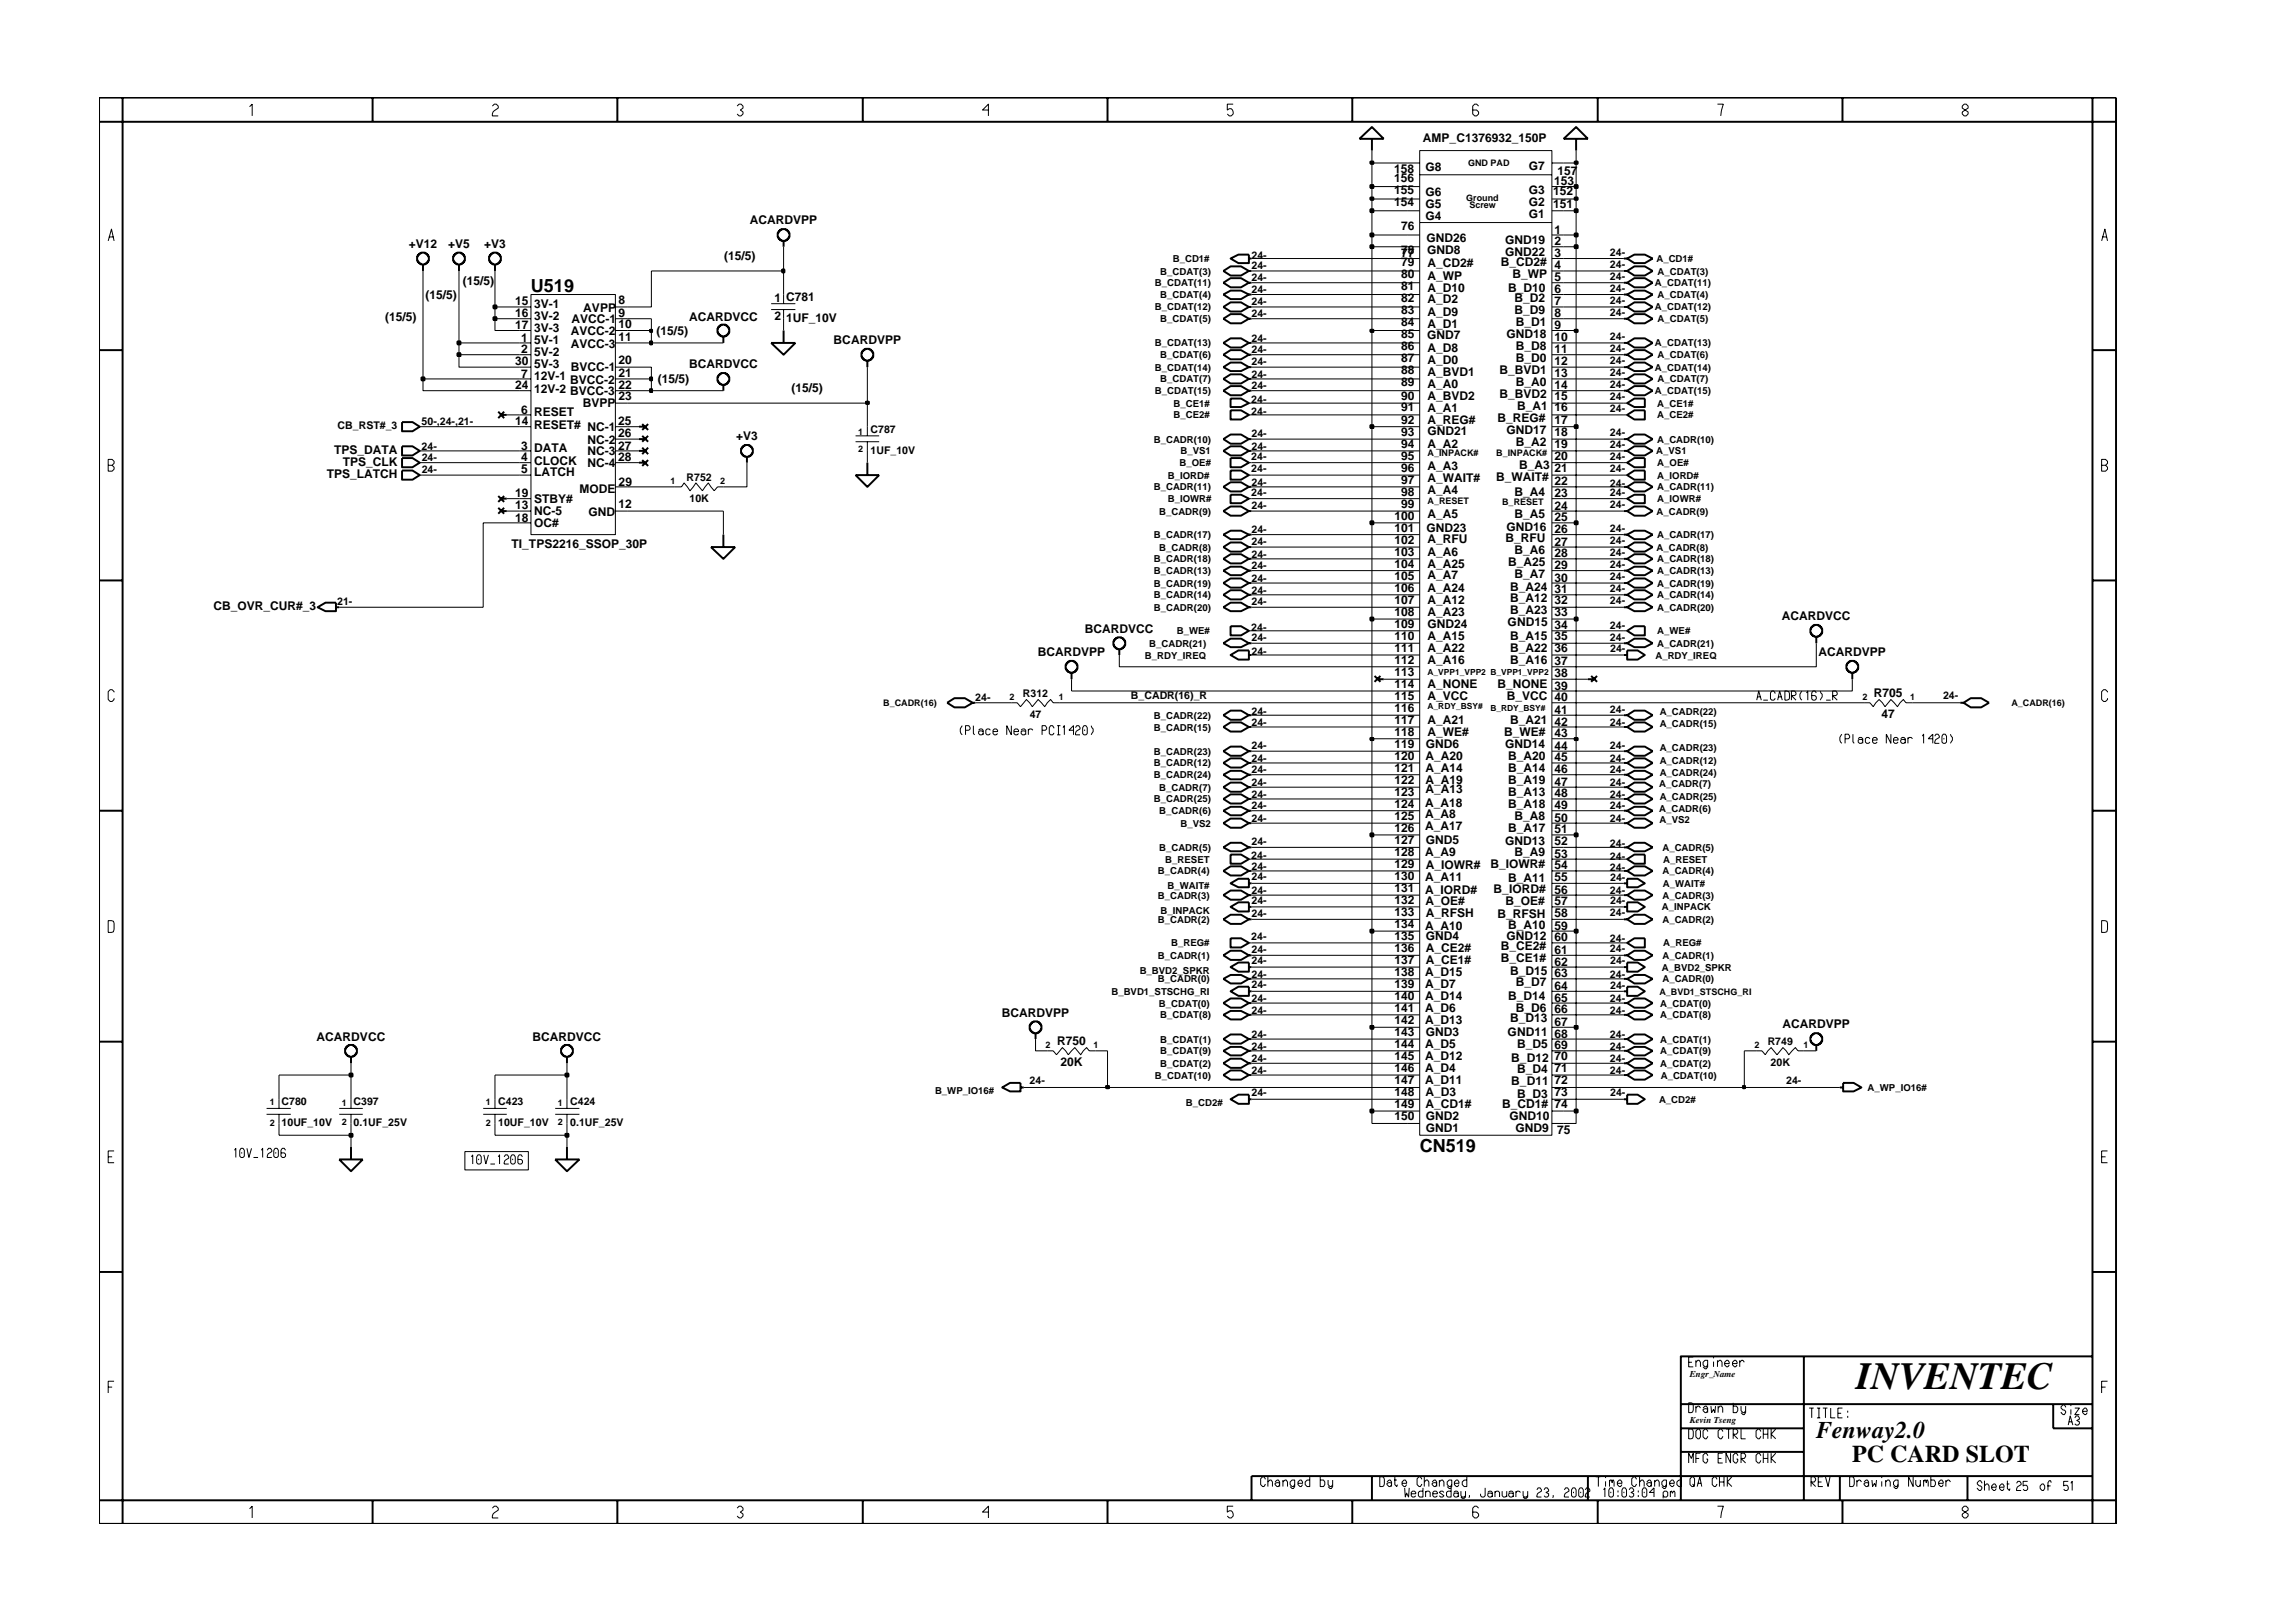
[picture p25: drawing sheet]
<svg xmlns="http://www.w3.org/2000/svg" width="297mm" height="210mm" viewBox="0 0 297 210" stroke-linecap="round" stroke-linejoin="round" font-family="sans-serif">
<defs><g id="words">
<text font-size="5" x="240.1" y="179.7">INVENTEC</text>
<g font-size="3.1">
<text x="235" y="186.1">Fenway2.0</text>
<text x="239.6" y="189.2">PC CARD SLOT</text>
</g>
<g font-size="2.3">
<text x="68.7" y="37.8">U519</text>
<text x="183.7" y="149">CN519</text>
</g>
<g font-size="1.6">
<text x="180.4" y="23.6">156</text>
<text x="180.4" y="22.4">158</text>
<text x="184.1" y="18.3">AMP_C1376932_150P</text>
<text x="184.4" y="22.2">G8</text>
<text x="197.8" y="22">G7</text>
<text x="201.1" y="24">153</text>
<text x="201.5" y="22.6">157</text>
<text x="97" y="29">ACARDVPP</text>
<text x="180.4" y="26.6">154</text>
<text x="180.4" y="25.1">155</text>
<text x="181.3" y="29.8">76</text>
<text x="184.4" y="28.4">G4</text>
<text x="184.4" y="26.9">G5</text>
<text x="184.4" y="25.3">G6</text>
<text x="197.8" y="28.3">G1</text>
<text x="197.8" y="26.7">G2</text>
<text x="197.8" y="25.1">G3</text>
<text x="200.9" y="26.9">151</text>
<text x="200.9" y="25.3">152</text>
<text x="52.9" y="32.1">+V12</text>
<text x="58" y="32.1">+V5</text>
<text x="62.6" y="32.1">+V3</text>
<text x="93.7" y="33.7">(15/5)</text>
<text x="181.3" y="33.3">77</text>
<text x="181.3" y="32.9">78</text>
<text x="181.3" y="36">80</text>
<text x="181.3" y="34.5">79</text>
<text x="184.6" y="31.3">GND26</text>
<text x="184.6" y="32.9">GND8</text>
<text x="184.7" y="34.6">A_CD2#</text>
<text x="194.2" y="34.4">B_CD2#</text>
<text x="194.7" y="31.6">GND19</text>
<text x="194.7" y="33.1">GND22</text>
<text x="195.7" y="36">B_WP</text>
<text x="201.1" y="30.2">1</text>
<text x="201.1" y="34.9">4</text>
<text x="201.1" y="31.7">2</text>
<text x="201.1" y="33.3">3</text>
<text x="49.8" y="41.5">(15/5)</text>
<text x="55.1" y="38.7">(15/5)</text>
<text x="59.9" y="36.8">(15/5)</text>
<text x="66.7" y="41.1">16</text>
<text x="66.7" y="39.5">15</text>
<text x="69.1" y="39.9">3V-1</text>
<text x="69.1" y="41.4">3V-2</text>
<text x="73.9" y="41.8">AVCC-1</text>
<text x="75.5" y="40.3">AVPP</text>
<text x="80" y="41">9</text>
<text x="80" y="39.4">8</text>
<text x="89.1" y="41.5">ACARDVCC</text>
<text x="100.2" y="39.1">1 C781</text>
<text x="100.2" y="41.4">2</text>
<text x="101.7" y="41.7">1UF_10V</text>
<text x="181.3" y="37.6">81</text>
<text x="181.3" y="39.1">82</text>
<text x="181.3" y="40.6">83</text>
<text x="184.7" y="39.3">A_D2</text>
<text x="184.7" y="40.9">A_D9</text>
<text x="184.7" y="37.7">A_D10</text>
<text x="184.7" y="36.2">A_WP</text>
<text x="195.1" y="37.7">B_D10</text>
<text x="195.9" y="39.1">B_D2</text>
<text x="195.9" y="40.6">B_D9</text>
<text x="201.1" y="37.9">6</text>
<text x="201.1" y="39.5">7</text>
<text x="201.1" y="41.1">8</text>
<text x="201.1" y="36.4">5</text>
<text x="66.7" y="42.6">17</text>
<text x="66.7" y="47.3">30</text>
<text x="67.4" y="44.2">1</text>
<text x="67.4" y="45.7">2</text>
<text x="69.1" y="43">3V-3</text>
<text x="69.1" y="44.5">5V-1</text>
<text x="69.1" y="46.1">5V-2</text>
<text x="69.1" y="47.7">5V-3</text>
<text x="73.9" y="43.4">AVCC-2</text>
<text x="73.9" y="45">AVCC-3</text>
<text x="80" y="42.5">10</text>
<text x="80" y="44.1">11</text>
<text x="80" y="47.2">20</text>
<text x="85" y="43.3">(15/5)</text>
<text x="89.1" y="47.7">BCARDVCC</text>
<text x="107.9" y="44.5">BCARDVPP</text>
<text x="181.3" y="42.2">84</text>
<text x="181.3" y="43.8">85</text>
<text x="181.3" y="45.3">86</text>
<text x="181.3" y="46.9">87</text>
<text x="184.6" y="43.9">GND7</text>
<text x="184.7" y="45.5">A_D8</text>
<text x="184.7" y="47">A_D0</text>
<text x="184.7" y="42.4">A_D1</text>
<text x="194.9" y="43.8">GND18</text>
<text x="196.1" y="45.4">B_D8</text>
<text x="196.1" y="46.9">B_D0</text>
<text x="196.1" y="42.2">B_D1</text>
<text x="201.1" y="44.2">10</text>
<text x="201.1" y="45.7">11</text>
<text x="201.1" y="47.2">12</text>
<text x="201.1" y="42.6">9</text>
<text x="66.7" y="50.4">24</text>
<text x="67.4" y="53.5">6</text>
<text x="67.4" y="48.9">7</text>
<text x="69.1" y="53.9">RESET</text>
<text x="69.1" y="49.2">12V-1</text>
<text x="69.1" y="50.8">12V-2 BVCC-3</text>
<text x="73.8" y="49.6">BVCC-2</text>
<text x="73.9" y="48">BVCC-1</text>
<text x="75.4" y="52.7">BVPP</text>
<text x="80" y="48.8">21</text>
<text x="80" y="50.3">22</text>
<text x="80" y="51.8">23</text>
<text x="85.1" y="49.6">(15/5)</text>
<text x="102.4" y="50.8">(15/5)</text>
<text x="181.3" y="53.2">91</text>
<text x="181.3" y="48.4">88</text>
<text x="181.3" y="51.7">90</text>
<text x="181.3" y="49.9">89</text>
<text x="184.7" y="50.2">A_A0</text>
<text x="184.7" y="53.3">A_A1</text>
<text x="184.7" y="48.7">A_BVD1</text>
<text x="184.7" y="51.7">A_BVD2</text>
<text x="194" y="48.4">B_BVD1</text>
<text x="194" y="51.5">B_BVD2</text>
<text x="196.1" y="50">B_A0</text>
<text x="196.3" y="53.1">B_A1</text>
<text x="201.1" y="53.2">16</text>
<text x="201.1" y="50.4">14</text>
<text x="201.1" y="48.8">13</text>
<text x="201.1" y="51.7">15</text>
<text x="43.2" y="58.8">TPS_DATA</text>
<text x="66.7" y="55">14</text>
<text x="67.4" y="59.7">4</text>
<text x="67.4" y="58.2">3</text>
<text x="69.1" y="55.5">RESET# NC-1</text>
<text x="69.1" y="58.5">DATA</text>
<text x="76" y="57.4">NC-2</text>
<text x="76" y="58.9">NC-3</text>
<text x="80" y="55">25</text>
<text x="80" y="56.6">26</text>
<text x="80" y="58.2">27</text>
<text x="80" y="59.7">28</text>
<text x="95.2" y="57">+V3</text>
<text x="181.3" y="54.9">92</text>
<text x="181.3" y="58">94</text>
<text x="181.3" y="59.5">95</text>
<text x="181.3" y="56.4">93</text>
<text x="184.7" y="54.8">A_REG#</text>
<text x="184.7" y="56.4">GND21</text>
<text x="184.7" y="58">A_A2</text>
<text x="193.7" y="54.7">B_REG#</text>
<text x="194.9" y="56.2">GND17</text>
<text x="196.1" y="57.7">B_A2</text>
<text x="201.1" y="54.9">17</text>
<text x="201.1" y="58">19</text>
<text x="201.1" y="59.5">20</text>
<text x="201.1" y="56.4">18</text>
<text x="42.3" y="61.8">TPS_LATCH</text>
<text x="44.3" y="60.3">TPS_CLK</text>
<text x="66.7" y="65.9">13</text>
<text x="66.7" y="64.4">19</text>
<text x="67.4" y="61.2">5</text>
<text x="69.1" y="61.7">LATCH</text>
<text x="69.1" y="65.1">STBY#</text>
<text x="69.1" y="60.1">CLOCK</text>
<text x="75" y="63.7">MODE</text>
<text x="76" y="60.4">NC-4</text>
<text x="80" y="65.8">12</text>
<text x="80" y="62.8">29</text>
<text x="181.3" y="64.2">98</text>
<text x="181.3" y="62.6">97</text>
<text x="181.3" y="65.7">99</text>
<text x="181.3" y="61">96</text>
<text x="184.7" y="60.8">A_A3</text>
<text x="184.7" y="64">A_A4</text>
<text x="184.7" y="62.4">A_WAIT#</text>
<text x="193.6" y="62.2">B_WAIT#</text>
<text x="195.9" y="64.1">B_A4</text>
<text x="196.5" y="60.7">B_A3</text>
<text x="201.1" y="64.3">23</text>
<text x="201.1" y="61">21</text>
<text x="201.1" y="62.8">22</text>
<text x="201.1" y="65.9">24</text>
<text x="66.2" y="70.9">TI_TPS2216_SSOP_30P</text>
<text x="66.7" y="67.5">18</text>
<text x="69.1" y="66.7">NC-5</text>
<text x="69.1" y="68.3">OC#</text>
<text x="76.1" y="66.7">GND</text>
<text x="180.4" y="67.3">100</text>
<text x="180.4" y="68.8">101</text>
<text x="180.4" y="72">103</text>
<text x="180.4" y="70.3">102</text>
<text x="184.6" y="68.8">GND23</text>
<text x="184.7" y="70.3">A_RFU</text>
<text x="184.7" y="67">A_A5</text>
<text x="184.7" y="71.9">A_A6</text>
<text x="194.8" y="70.2">B_RFU</text>
<text x="194.9" y="68.7">GND16</text>
<text x="195.9" y="67">B_A5</text>
<text x="195.9" y="71.7">B_A6</text>
<text x="201.1" y="67.5">25</text>
<text x="201.1" y="69">26</text>
<text x="201.1" y="70.6">27</text>
<text x="180.4" y="76.6">106</text>
<text x="180.4" y="75">105</text>
<text x="180.4" y="73.5">104</text>
<text x="184.7" y="76.6">A_A24</text>
<text x="184.7" y="73.5">A_A25</text>
<text x="184.7" y="75">A_A7</text>
<text x="195.1" y="73.3">B_A25</text>
<text x="195.4" y="76.4">B_A24</text>
<text x="195.4" y="77.9">B_A12</text>
<text x="195.9" y="74.8">B_A7</text>
<text x="201.1" y="73.7">29</text>
<text x="201.1" y="75.3">30</text>
<text x="201.1" y="72.1">28</text>
<text x="201.1" y="76.7">31</text>
<text x="27.6" y="78.9">CB_OVR_CUR#_3</text>
<text x="140.4" y="81.9">BCARDVCC</text>
<text x="180.4" y="79.7">108</text>
<text x="180.4" y="81.3">109</text>
<text x="180.4" y="82.8">110</text>
<text x="180.4" y="78.1">107</text>
<text x="184.7" y="81.2">GND24</text>
<text x="184.7" y="78.1">A_A12</text>
<text x="184.7" y="82.8">A_A15</text>
<text x="184.7" y="79.7">A_A23</text>
<text x="195.1" y="81">GND15</text>
<text x="195.4" y="82.8">B_A15</text>
<text x="195.4" y="79.5">B_A23</text>
<text x="201.1" y="79.7">33</text>
<text x="201.1" y="81.4">34</text>
<text x="201.1" y="82.9">35</text>
<text x="201.1" y="78.2">32</text>
<text x="230.5" y="80.3">ACARDVCC</text>
<text x="134.3" y="84.9">BCARDVPP</text>
<text x="180.4" y="89.1">114</text>
<text x="180.4" y="85.9">112</text>
<text x="180.4" y="87.5">113</text>
<text x="180.4" y="84.3">111</text>
<text x="184.7" y="89">A_NONE</text>
<text x="184.7" y="85.9">A_A16</text>
<text x="184.7" y="84.4">A_A22</text>
<text x="193.7" y="89">B_NONE</text>
<text x="195.4" y="85.9">B_A16</text>
<text x="195.4" y="84.4">B_A22</text>
<text x="201.1" y="87.6">38</text>
<text x="201.1" y="89.2">39</text>
<text x="201.1" y="86.1">37</text>
<text x="201.1" y="84.4">36</text>
<text x="235.3" y="84.9">ACARDVPP</text>
<text x="180.4" y="95.2">118</text>
<text x="180.4" y="90.6">115</text>
<text x="180.4" y="92.1">116</text>
<text x="180.4" y="93.7">117</text>
<text x="184.7" y="90.6">A_VCC</text>
<text x="184.7" y="93.7">A_A21</text>
<text x="184.7" y="95.2">A_WE#</text>
<text x="194.6" y="95.2">B_WE#</text>
<text x="194.9" y="90.6">B_VCC</text>
<text x="195.4" y="93.7">B_A21</text>
<text x="201.1" y="90.8">40</text>
<text x="201.1" y="95.4">43</text>
<text x="201.1" y="93.9">42</text>
<text x="201.1" y="92.4">41</text>
<text x="242.4" y="90.2">R705</text>
<text x="243.4" y="92.9">47</text>
<text x="180.4" y="101.4">122</text>
<text x="180.4" y="98.4">120</text>
<text x="180.4" y="99.9">121</text>
<text x="180.4" y="96.8">119</text>
<text x="184.4" y="99.9">A_A14</text>
<text x="184.4" y="101.4">A_A19</text>
<text x="184.4" y="98.4">A_A20</text>
<text x="184.5" y="96.8">GND6</text>
<text x="194.7" y="96.8">GND14</text>
<text x="195.1" y="101.4">B_A19</text>
<text x="195.1" y="98.4">B_A20</text>
<text x="195.1" y="99.9">B_A14</text>
<text x="201.1" y="100.1">46</text>
<text x="201.1" y="97">44</text>
<text x="201.1" y="101.7">47</text>
<text x="201.1" y="98.5">45</text>
<text x="180.4" y="107.7">126</text>
<text x="180.4" y="104.6">124</text>
<text x="180.4" y="106.1">125</text>
<text x="180.4" y="103">123</text>
<text x="184.4" y="107.4">A_A17</text>
<text x="184.4" y="104.4">A_A18</text>
<text x="184.4" y="105.9">A_A8</text>
<text x="184.4" y="102.6">A_A13</text>
<text x="195.1" y="107.7">B_A17</text>
<text x="195.1" y="104.5">B_A18</text>
<text x="195.1" y="103">B_A13</text>
<text x="195.9" y="106.1">B_A8</text>
<text x="201.1" y="107.9">51</text>
<text x="201.1" y="104.7">49</text>
<text x="201.1" y="106.3">50</text>
<text x="201.1" y="103.2">48</text>
<text x="180.4" y="112.3">129</text>
<text x="180.4" y="113.9">130</text>
<text x="180.4" y="110.7">128</text>
<text x="180.4" y="109.2">127</text>
<text x="184.4" y="110.7">A_A9</text>
<text x="184.4" y="112.5">A_IOWR#</text>
<text x="184.5" y="109.2">GND5</text>
<text x="192.8" y="112.3">B_IOWR#</text>
<text x="194.7" y="109.4">GND13</text>
<text x="195.9" y="110.8">B_A9</text>
<text x="201.1" y="111">53</text>
<text x="201.1" y="109.4">52</text>
<text x="201.1" y="112.5">54</text>
<text x="180.4" y="117">132</text>
<text x="180.4" y="118.5">133</text>
<text x="180.4" y="115.4">131</text>
<text x="184.4" y="115.6">A_IORD#</text>
<text x="184.4" y="114">A_A11</text>
<text x="184.4" y="117.2">A_OE#</text>
<text x="184.5" y="118.7">A_RFSH</text>
<text x="193.2" y="115.6">B_IORD#</text>
<text x="193.7" y="118.8">B_RFSH</text>
<text x="194.8" y="117.1">B_OE#</text>
<text x="195.1" y="114.1">B_A11</text>
<text x="201.1" y="115.6">56</text>
<text x="201.1" y="117.2">57</text>
<text x="201.1" y="114">55</text>
<text x="201.1" y="118.7">58</text>
<text x="180.4" y="120.1">134</text>
<text x="180.4" y="124.8">137</text>
<text x="180.4" y="123.2">136</text>
<text x="180.4" y="121.7">135</text>
<text x="184.4" y="120.3">A_A10</text>
<text x="184.5" y="124.8">A_CE1#</text>
<text x="184.5" y="123.2">A_CE2#</text>
<text x="184.5" y="121.7">GND4</text>
<text x="194.2" y="124.5">B_CE1#</text>
<text x="194.2" y="123">B_CE2#</text>
<text x="194.9" y="121.7">GND12</text>
<text x="195.1" y="120.3">B_A10</text>
<text x="201.1" y="120.3">59</text>
<text x="201.1" y="123.4">61</text>
<text x="201.1" y="121.8">60</text>
<text x="201.1" y="125">62</text>
<text x="129.6" y="131.6">BCARDVPP</text>
<text x="180.4" y="129.4">140</text>
<text x="180.4" y="126.3">138</text>
<text x="180.4" y="131">141</text>
<text x="180.4" y="127.8">139</text>
<text x="184.4" y="129.4">A_D14</text>
<text x="184.4" y="126.3">A_D15</text>
<text x="184.4" y="131">A_D6</text>
<text x="184.4" y="127.8">A_D7</text>
<text x="195.1" y="129.4">B_D14</text>
<text x="195.4" y="126.1">B_D15</text>
<text x="196.1" y="130.9">B_D6</text>
<text x="196.1" y="127.6">B_D7</text>
<text x="201.1" y="129.6">65</text>
<text x="201.1" y="126.5">63</text>
<text x="201.1" y="131.1">66</text>
<text x="201.1" y="128.1">64</text>
<text x="41" y="134.7">ACARDVCC</text>
<text x="68.9" y="134.7">BCARDVCC</text>
<text x="136.8" y="135.2">R750</text>
<text x="137.2" y="137.9">20K</text>
<text x="180.4" y="132.5">142</text>
<text x="180.4" y="137.2">145</text>
<text x="180.4" y="134.1">143</text>
<text x="180.4" y="135.6">144</text>
<text x="184.4" y="137.2">A_D12</text>
<text x="184.4" y="132.5">A_D13</text>
<text x="184.4" y="135.6">A_D5</text>
<text x="184.5" y="134.1">GND3</text>
<text x="195.1" y="134.1">GND11</text>
<text x="195.4" y="132.3">B_D13</text>
<text x="195.5" y="137.4">B_D12</text>
<text x="196.3" y="135.6">B_D5</text>
<text x="201.1" y="132.7">67</text>
<text x="201.1" y="137.2">70</text>
<text x="201.1" y="134.3">68</text>
<text x="201.1" y="135.8">69</text>
<text x="230.6" y="133.1">ACARDVPP</text>
<text x="180.4" y="143.4">149</text>
<text x="180.4" y="141.8">148</text>
<text x="180.4" y="140.3">147</text>
<text x="180.4" y="138.8">146</text>
<text x="184.4" y="140.3">A_D11</text>
<text x="184.4" y="138.8">A_D4</text>
<text x="184.4" y="143.4">A_CD1#</text>
<text x="184.4" y="141.8">A_D3</text>
<text x="194.3" y="143.4">B_CD1#</text>
<text x="195.5" y="140.4">B_D11</text>
<text x="196.3" y="142">B_D3</text>
<text x="196.3" y="138.9">B_D4</text>
<text x="201.1" y="143.4">74</text>
<text x="201.1" y="140.3">72</text>
<text x="201.1" y="138.8">71</text>
<text x="201.1" y="141.8">73</text>
<text x="180.4" y="144.9">150</text>
<text x="184.5" y="146.5">GND1</text>
<text x="184.5" y="144.9">GND2</text>
<text x="195.3" y="144.9">GND10</text>
<text x="196.1" y="146.5">GND9</text>
<text x="201.4" y="146.7">75</text>
</g>
<g font-size="1.4">
<text x="161.9" y="34.8">24-</text>
<text x="161.9" y="33.5">24-</text>
<text x="208.3" y="34.6">24-</text>
<text x="208.3" y="33.1">24-</text>
<text x="161.9" y="41.1">24-</text>
<text x="161.9" y="37.9">24-</text>
<text x="161.9" y="39.5">24-</text>
<text x="161.9" y="36.4">24-</text>
<text x="208.3" y="36.3">24-</text>
<text x="208.3" y="39.3">24-</text>
<text x="208.3" y="40.9">24-</text>
<text x="208.3" y="37.8">24-</text>
<text x="161.9" y="44.2">24-</text>
<text x="161.9" y="47.3">24-</text>
<text x="161.9" y="45.7">24-</text>
<text x="208.3" y="44">24-</text>
<text x="208.3" y="45.6">24-</text>
<text x="208.3" y="47.1">24-</text>
<text x="161.9" y="53.7">24-</text>
<text x="161.9" y="52.2">24-</text>
<text x="161.9" y="48.9">24-</text>
<text x="161.9" y="50.4">24-</text>
<text x="208.3" y="48.6">24-</text>
<text x="208.3" y="53.3">24-</text>
<text x="208.3" y="50.2">24-</text>
<text x="208.3" y="51.7">24-</text>
<text x="43.7" y="55.5">CB_RST#_3</text>
<text x="54.6" y="58.2">24-</text>
<text x="54.6" y="55">50-,24-,21-</text>
<text x="54.6" y="59.7">24-</text>
<text x="112.6" y="56">C787</text>
<text x="112.6" y="58.8">1UF_10V</text>
<text x="161.9" y="59.5">24-</text>
<text x="161.9" y="58.2">24-</text>
<text x="161.9" y="56.6">24-</text>
<text x="208.3" y="57.9">24-</text>
<text x="208.3" y="56.4">24-</text>
<text x="208.3" y="59.5">24-</text>
<text x="54.6" y="61.2">24-</text>
<text x="88.8" y="62.2">R752</text>
<text x="89.2" y="65">10K</text>
<text x="161.9" y="61.1">24-</text>
<text x="161.9" y="64.2">24-</text>
<text x="161.9" y="62.8">24-</text>
<text x="161.9" y="65.9">24-</text>
<text x="208.3" y="64.2">24-</text>
<text x="208.3" y="63">24-</text>
<text x="208.3" y="65.7">24-</text>
<text x="208.3" y="61.1">24-</text>
<text x="161.9" y="69">24-</text>
<text x="161.9" y="70.5">24-</text>
<text x="208.3" y="70.4">24-</text>
<text x="208.3" y="68.8">24-</text>
<text x="208.3" y="72">24-</text>
<text x="161.9" y="75.3">24-</text>
<text x="161.9" y="72.1">24-</text>
<text x="161.9" y="73.7">24-</text>
<text x="161.9" y="76.8">24-</text>
<text x="208.3" y="73.5">24-</text>
<text x="208.3" y="75">24-</text>
<text x="208.3" y="76.6">24-</text>
<text x="43.6" y="78.3">21-</text>
<text x="161.9" y="81.6">24-</text>
<text x="161.9" y="78.3">24-</text>
<text x="161.9" y="83">24-</text>
<text x="208.3" y="81.5">24-</text>
<text x="208.3" y="83">24-</text>
<text x="208.3" y="78.2">24-</text>
<text x="161.9" y="84.8">24-</text>
<text x="208.3" y="84.3">24-</text>
<text x="126.2" y="90.8">24-</text>
<text x="132.3" y="90.2">R312</text>
<text x="133.2" y="92.9">47</text>
<text x="146.3" y="90.5">B_CADR(16)_R</text>
<text x="161.9" y="92.6">24-</text>
<text x="161.9" y="93.9">24-</text>
<text x="208.3" y="93.9">24-</text>
<text x="208.3" y="92.3">24-</text>
<text x="251.4" y="90.4">24-</text>
<text x="161.9" y="98.6">24-</text>
<text x="161.9" y="100.1">24-</text>
<text x="161.9" y="97">24-</text>
<text x="161.9" y="101.7">24-</text>
<text x="208.3" y="101.7">24-</text>
<text x="208.3" y="98.6">24-</text>
<text x="208.3" y="100.1">24-</text>
<text x="208.3" y="97">24-</text>
<text x="161.9" y="103.2">24-</text>
<text x="161.9" y="104.7">24-</text>
<text x="161.9" y="106.4">24-</text>
<text x="208.3" y="103.2">24-</text>
<text x="208.3" y="106.4">24-</text>
<text x="208.3" y="104.7">24-</text>
<text x="161.9" y="111.2">24-</text>
<text x="161.9" y="109.4">24-</text>
<text x="161.9" y="112.5">24-</text>
<text x="161.9" y="113.9">24-</text>
<text x="208.3" y="111.4">24-</text>
<text x="208.3" y="112.7">24-</text>
<text x="208.3" y="109.7">24-</text>
<text x="161.9" y="117">24-</text>
<text x="161.9" y="118.7">24-</text>
<text x="161.9" y="115.7">24-</text>
<text x="208.3" y="115.7">24-</text>
<text x="208.3" y="118.5">24-</text>
<text x="208.3" y="117">24-</text>
<text x="208.3" y="114.1">24-</text>
<text x="161.9" y="121.7">24-</text>
<text x="161.9" y="124.7">24-</text>
<text x="161.9" y="123.4">24-</text>
<text x="208.3" y="123.2">24-</text>
<text x="208.3" y="121.8">24-</text>
<text x="208.3" y="124.7">24-</text>
<text x="161.9" y="127.9">24-</text>
<text x="161.9" y="129.6">24-</text>
<text x="161.9" y="126.5">24-</text>
<text x="161.9" y="131.2">24-</text>
<text x="208.3" y="131.2">24-</text>
<text x="208.3" y="129.6">24-</text>
<text x="208.3" y="126.5">24-</text>
<text x="208.3" y="128">24-</text>
<text x="161.9" y="135.8">24-</text>
<text x="161.9" y="134.3">24-</text>
<text x="161.9" y="137.4">24-</text>
<text x="208.3" y="135.8">24-</text>
<text x="208.3" y="134.3">24-</text>
<text x="208.3" y="137.4">24-</text>
<text x="228.7" y="135.2">R749</text>
<text x="229.1" y="137.9">20K</text>
<text x="36.4" y="143">C780</text>
<text x="45.7" y="143">C397</text>
<text x="64.5" y="143">C423</text>
<text x="73.8" y="143">C424</text>
<text x="133.2" y="140.3">24-</text>
<text x="161.9" y="141.8">24-</text>
<text x="161.9" y="139">24-</text>
<text x="208.3" y="139">24-</text>
<text x="208.3" y="141.8">24-</text>
<text x="231.1" y="140.3">24-</text>
<text x="36.4" y="145.7">10UF_10V</text>
<text x="45.7" y="145.7">0.1UF_25V</text>
<text x="64.5" y="145.7">10UF_10V</text>
<text x="73.8" y="145.7">0.1UF_25V</text>
</g>
<g font-size="1.2">
<text x="189.9" y="21.5">GND PAD</text>
<text x="189.7" y="26">Ground</text>
<text x="190.1" y="26.9">Screw</text>
<text x="150.1" y="35.5">B_CDAT(3)</text>
<text x="151.7" y="33.9">B_CD1#</text>
<text x="214.3" y="33.9">A_CD1#</text>
<text x="214.4" y="35.5">A_CDAT(3)</text>
<text x="149.4" y="40.2">B_CDAT(12)</text>
<text x="149.4" y="37">B_CDAT(11)</text>
<text x="150.1" y="38.6">B_CDAT(4)</text>
<text x="150.1" y="41.7">B_CDAT(5)</text>
<text x="214.1" y="37">A_CDAT(11)</text>
<text x="214.1" y="40.2">A_CDAT(12)</text>
<text x="214.4" y="38.6">A_CDAT(4)</text>
<text x="214.4" y="41.7">A_CDAT(5)</text>
<text x="149.4" y="44.8">B_CDAT(13)</text>
<text x="149.4" y="48">B_CDAT(14)</text>
<text x="150.1" y="46.4">B_CDAT(6)</text>
<text x="214.1" y="44.8">A_CDAT(13)</text>
<text x="214.1" y="48">A_CDAT(14)</text>
<text x="214.4" y="46.4">A_CDAT(6)</text>
<text x="149.4" y="51">B_CDAT(15)</text>
<text x="150.1" y="49.5">B_CDAT(7)</text>
<text x="151.8" y="52.6">B_CE1#</text>
<text x="214.1" y="51">A_CDAT(15)</text>
<text x="214.4" y="52.6">A_CE1#</text>
<text x="214.4" y="49.5">A_CDAT(7)</text>
<text x="111" y="56.2">1</text>
<text x="111" y="58.5">2</text>
<text x="149.3" y="57.3">B_CADR(10)</text>
<text x="151.8" y="54.2">B_CE2#</text>
<text x="152.7" y="58.8">B_VS1</text>
<text x="184.7" y="59">A_INPACK#</text>
<text x="193.6" y="59">B_INPACK#</text>
<text x="214.3" y="58.8">A_VS1</text>
<text x="214.4" y="57.3">A_CADR(10)</text>
<text x="214.4" y="54.2">A_CE2#</text>
<text x="86.7" y="62.6">1</text>
<text x="93.2" y="62.6">2</text>
<text x="149.3" y="63.5">B_CADR(11)</text>
<text x="151.1" y="61.9">B_IORD#</text>
<text x="151.1" y="65">B_IOWR#</text>
<text x="152.6" y="60.3">B_OE#</text>
<text x="184.7" y="65.2">A_RESET</text>
<text x="194.3" y="65.4">B_RESET</text>
<text x="214.4" y="63.5">A_CADR(11)</text>
<text x="214.4" y="65">A_IOWR#</text>
<text x="214.4" y="61.9">A_IORD#</text>
<text x="214.4" y="60.3">A_OE#</text>
<text x="149.3" y="69.6">B_CADR(17)</text>
<text x="150" y="71.3">B_CADR(8)</text>
<text x="150" y="66.6">B_CADR(9)</text>
<text x="214.3" y="66.6">A_CADR(9)</text>
<text x="214.3" y="71.3">A_CADR(8)</text>
<text x="214.4" y="69.6">A_CADR(17)</text>
<text x="149.3" y="75.9">B_CADR(19)</text>
<text x="149.3" y="77.4">B_CADR(14)</text>
<text x="149.3" y="72.8">B_CADR(18)</text>
<text x="149.3" y="74.3">B_CADR(13)</text>
<text x="214.4" y="77.4">A_CADR(14)</text>
<text x="214.4" y="74.3">A_CADR(13)</text>
<text x="214.4" y="72.8">A_CADR(18)</text>
<text x="214.4" y="75.9">A_CADR(19)</text>
<text x="148.7" y="83.7">B_CADR(21)</text>
<text x="149.3" y="79">B_CADR(20)</text>
<text x="152.3" y="82.1">B_WE#</text>
<text x="214.4" y="83.7">A_CADR(21)</text>
<text x="214.4" y="79">A_CADR(20)</text>
<text x="214.4" y="82.1">A_WE#</text>
<text x="148.1" y="85.2">B_RDY_IREQ</text>
<text x="214.2" y="85.2">A_RDY_IREQ</text>
<text x="114.3" y="91.4">B_CADR(16)</text>
<text x="130.6" y="90.6">2</text>
<text x="137" y="90.6">1</text>
<text x="149.3" y="93">B_CADR(22)</text>
<text x="149.3" y="94.5">B_CADR(15)</text>
<text x="214.7" y="92.6">A_CADR(22)</text>
<text x="214.7" y="94.1">A_CADR(15)</text>
<text x="240.9" y="90.6">2</text>
<text x="247.1" y="90.6">1</text>
<text x="260.2" y="91.4">A_CADR(16)</text>
<text x="149.3" y="99.2">B_CADR(12)</text>
<text x="149.3" y="100.7">B_CADR(24)</text>
<text x="149.3" y="97.7">B_CADR(23)</text>
<text x="214.6" y="101.9">A_CADR(7)</text>
<text x="214.7" y="98.9">A_CADR(12)</text>
<text x="214.7" y="97.2">A_CADR(23)</text>
<text x="214.7" y="100.4">A_CADR(24)</text>
<text x="149.3" y="103.8">B_CADR(25)</text>
<text x="150" y="105.4">B_CADR(6)</text>
<text x="150" y="102.3">B_CADR(7)</text>
<text x="152.7" y="107">B_VS2</text>
<text x="214.6" y="105">A_CADR(6)</text>
<text x="214.7" y="106.6">A_VS2</text>
<text x="214.7" y="103.5">A_CADR(25)</text>
<text x="149.8" y="113.2">B_CADR(4)</text>
<text x="150" y="110.1">B_CADR(5)</text>
<text x="150.8" y="111.6">B_RESET</text>
<text x="215.1" y="110.1">A_CADR(5)</text>
<text x="215.1" y="113.2">A_CADR(4)</text>
<text x="215.2" y="111.6">A_RESET</text>
<text x="149.8" y="116.3">B_CADR(3)</text>
<text x="149.8" y="119.4">B_CADR(2)</text>
<text x="150.1" y="118.2">B_INPACK</text>
<text x="151" y="115.1">B_WAIT#</text>
<text x="215" y="117.8">A_INPACK</text>
<text x="215.1" y="119.4">A_CADR(2)</text>
<text x="215.1" y="116.3">A_CADR(3)</text>
<text x="215.1" y="114.8">A_WAIT#</text>
<text x="149.8" y="124.1">B_CADR(1)</text>
<text x="151.5" y="122.5">B_REG#</text>
<text x="215" y="125.6">A_BVD2_SPKR</text>
<text x="215.1" y="124.1">A_CADR(1)</text>
<text x="215.2" y="122.5">A_REG#</text>
<text x="143.8" y="128.7">B_BVD1_STSCHG_RI</text>
<text x="147.4" y="126">B_BVD2_SPKR</text>
<text x="149.8" y="127.1">B_CADR(0)</text>
<text x="149.9" y="130.3">B_CDAT(0)</text>
<text x="150.1" y="131.8">B_CDAT(8)</text>
<text x="214.7" y="128.7">A_BVD1_STSCHG_RI</text>
<text x="214.8" y="130.3">A_CDAT(0)</text>
<text x="214.8" y="131.8">A_CDAT(8)</text>
<text x="215.1" y="127.1">A_CADR(0)</text>
<text x="135.3" y="135.7">2</text>
<text x="141.5" y="135.7">1</text>
<text x="150.1" y="134.9">B_CDAT(1)</text>
<text x="150.1" y="136.4">B_CDAT(9)</text>
<text x="214.8" y="136.4">A_CDAT(9)</text>
<text x="214.8" y="134.9">A_CDAT(1)</text>
<text x="227" y="135.7">2</text>
<text x="233.3" y="135.7">1</text>
<text x="34.9" y="143">1</text>
<text x="44.2" y="143.2">1</text>
<text x="62.9" y="143">1</text>
<text x="72.2" y="143.2">1</text>
<text x="121" y="141.5">B_WP_IO16#</text>
<text x="149.4" y="139.6">B_CDAT(10)</text>
<text x="150.1" y="138.1">B_CDAT(2)</text>
<text x="153.4" y="143.1">B_CD2#</text>
<text x="214.6" y="142.7">A_CD2#</text>
<text x="214.8" y="138.1">A_CDAT(2)</text>
<text x="214.9" y="139.6">A_CDAT(10)</text>
<text x="241.6" y="141.2">A_WP_IO16#</text>
<text x="34.9" y="145.7">2</text>
<text x="44.2" y="145.6">2</text>
<text x="62.9" y="145.7">2</text>
<text x="72.2" y="145.6">2</text>
<text x="218.6" y="178.2">Engr_Name</text>
<text x="218.6" y="184.2">Kevin Tseng</text>
</g>
<g font-size="1.1">
<text x="184.7" y="87.3">A_VPP1_VPP2 B_VPP1_VPP2</text>
<text x="184.7" y="91.7">A_RDY_BSY#</text>
<text x="192.8" y="92">B_RDY_BSY#</text>
</g>
</g></defs>
<g fill="none" stroke="#000" stroke-width=".25">
<path d="M175.9 18l1.6-1.6 1.5 1.6zM177.5 18v1.5M202.3 18l1.6-1.6 1.5 1.6zM203.9 18v1.5M54.1 32.9h.2a.61 .61 0 0 1 .8 0l.4 .3v.5l-.5 .5h-.5v-.1h-.2l-.3-.2v-.7zM54.7 34.3v.8M58.8 32.9h.2a.61 .61 0 0 1 .8 0l.3 .3v.5l-.5 .5h-.5v-.1h-.1l-.3-.2-.1-.7h.1zM59.4 34.3v.8M63.4 33l.2-.1a.61 .61 0 0 1 .9 0l.3 .3v.5l-.5 .5h-.5v-.1h-.2l-.2-.2v-.2h-.1zM64 34.3v.8M100.9 29.8h.1a.61 .61 0 0 1 .8 0l.3 .4v.5l-.5 .5h-.5v-.1h-.1l-.3-.3-.1-.6h.1v-.2zM101.4 31.2v.7"/>
<path d="M158.3 36.6l.9-.6h1.4l1 .6-1 .6h-1.4zM158.3 38.1l.9-.5h1.4l1 .5-1 .6h-1.4zM158.3 39.7l.9-.6h1.4l1 .6-1 .6h-1.4zM158.3 35.1l.9-.6h1.4l1 .6-1 .6h-1.4zM159.2 33.5l1-.6h1.4v1.2h-1.4zM161.6 36.6h.3M161.6 38.1h.3M161.6 33.5h.3M161.6 35.1h.3M161.6 39.7h.3M210.1 36.6h.4M210.1 38.1h.4"/>
<path d="M210.1 33.5h.4M210.1 35.1h.4M210.1 39.7h.4M210.5 38.1l.9-.5h1.4l1 .5-1 .6h-1.4zM210.5 33.5l.9-.6h1.4l1 .6-1 .6h-1.4zM210.5 35.1l.9-.6h1.4l1 .6-1 .6h-1.4zM210.5 36.6l.9-.6h1.4l1 .6-1 .6h-1.4zM210.5 39.7l.9-.6h1.4l1 .6-1 .6h-1.4zM52 59.3h1.4l.9 .6-.9 .6h-1.4zM52 54.6h1.4l.9 .6-.9 .6h-1.4zM52 57.8h1.4l.9 .5-.9 .6h-1.4zM64.5 53.3l.7 .8"/>
<path d="M64.8 53.7h.8M65.2 53.3l-.7 .8M82.7 59.9h.7M82.7 58.3h.7M82.7 56.8h.7M82.7 55.2h.7M83.1 59.5l.7 .8M83.1 56.4l.7 .8M83.1 57.9l.7 .9M83.1 54.9l.7 .7M83.8 59.5l-.7 .8M83.8 56.4l-.7 .8"/>
<path d="M83.8 57.9l-.7 .9M83.8 54.9l-.7 .7M92.9 48.6l.3-.2a.61 .61 0 0 1 .8 0l.3 .4v.5l-.5 .5h-.5v-.1h-.1l-.3-.2v-.2h-.1zM93 42.3l.2-.1a.61 .61 0 0 1 .8 0l.3 .3v.5l-.5 .5h-.5v-.1h-.1l-.3-.2-.1-.7h.1zM93.6 43.6v.8M93.6 49.8v.8M96.1 57.8h.1a.61 .61 0 0 1 .9 0l.3 .3v.5l-.5 .5h-.5v-.1h-.2l-.2-.2-.1-.7h.1v-.2zM96.6 59.1v.8M99.8 44.4h3.1l-1.5 1.5zM101.4 42.8v1.6M111.5 45.5l.3-.2a.61 .61 0 0 1 .8 0l.4 .3v.6l-.5 .5h-.5v-.1h-.2l-.3-.3v-.1h-.1zM112.2 46.7v.8"/>
<path d="M112.2 59.9v1.6M158.3 49l.9-.6h1.4l1 .6-1 .6h-1.4zM158.3 47.5l.9-.6h1.4l1 .6-1 .5h-1.4zM158.3 44.4l.9-.6h1.4l1 .6-1 .6h-1.4zM158.3 50.6l.9-.6h1.4l1 .6-1 .6h-1.4zM158.3 56.8l.9-.6h1.4l1 .6-1 .6h-1.4zM158.3 58.3l.9-.5h1.4l1 .5-1 .6h-1.4zM158.3 41.2l.9-.5h1.4l1 .5-1 .6h-1.4zM158.3 45.9l.9-.6h1.4l1 .6-1 .6h-1.4zM159.2 51.6h1.4l1 .6-1 .5h-1.4zM159.2 53.1h1.4l1 .6-1 .6h-1.4zM159.2 59.3h1.4l1 .6-1 .6h-1.4z"/>
<path d="M161.6 49h.3M161.6 44.4h.3M161.6 47.5h.3M161.6 58.3h.3M161.6 45.9h.3M161.6 50.6h.3M161.6 56.8h.3M161.6 41.2h.3M210.1 49h.4M210.1 44.4h.4M210.1 47.5h.4M210.1 58.3h.4"/>
<path d="M210.1 45.9h.4M210.1 50.6h.4M210.1 56.8h.4M210.1 41.2h.4M210.5 49l.9-.6h1.4l1 .6-1 .6h-1.4zM210.5 44.4l.9-.6h1.4l1 .6-1 .6h-1.4zM210.5 58.3l.9-.5h1.4l1 .5-1 .6h-1.4zM210.5 45.9l.9-.6h1.4l1 .6-1 .6h-1.4zM210.5 50.6l.9-.6h1.4l1 .6-1 .6h-1.4zM210.5 53.7l.9-.6h1.4v1.2h-1.4zM210.5 41.2l.9-.5h1.4l1 .5-1 .6h-1.4zM210.5 52.2l.9-.6h1.4v1.1h-1.4z"/>
<path d="M210.5 47.5l.9-.6h1.4l1 .6-1 .5h-1.4zM210.5 59.9l.9-.6h1.4v1.2h-1.4zM210.5 56.8l.9-.6h1.4l1 .6-1 .6h-1.4zM41.1 78.6l1-.6h1.4v1.1h-1.4zM43.5 78.6h.4M52 60.9h1.4l.9 .6-.9 .6h-1.4zM64.5 65.7l.7 .8M64.5 64.2l.7 .8M64.8 66.1h.8M64.8 64.5h.8M65.2 65.7l-.7 .8M65.2 64.2l-.7 .8"/>
<path d="M92 70.8h3.1l-1.5 1.5zM93.6 69.2v1.6M110.7 61.5h3l-1.5 1.5zM158.3 63l.9-.6h1.4l1 .6-1 .6h-1.4zM158.3 72.3l.9-.6h1.4l1 .6-1 .6h-1.4zM158.3 70.8l.9-.6h1.4l1 .6-1 .6h-1.4zM158.3 78.6l.9-.6h1.4l1 .6-1 .5h-1.4zM158.3 66.1l.9-.6h1.4l1 .6-1 .6h-1.4zM158.3 69.2l.9-.5h1.4l1 .5-1 .6h-1.4zM158.3 73.8l.9-.5h1.4l1 .5-1 .6h-1.4zM158.3 75.5l.9-.6h1.4l1 .6-1 .5h-1.4zM158.3 77l.9-.6h1.4l1 .6-1 .6h-1.4z"/>
<path d="M159.2 60.9h1.4l1 .6-1 .6h-1.4zM159.2 64h1.4l1 .5-1 .6h-1.4zM161.6 77h.3M161.6 66.1h.3M161.6 63h.3M161.6 78.6h.3M161.6 72.3h.3M161.6 69.2h.3M161.6 70.8h.3M161.6 73.8h.3M161.6 75.5h.3M210.1 77h.4"/>
<path d="M210.1 66.1h.4M210.1 63h.4M210.1 78.6h.4M210.1 72.3h.4M210.1 69.2h.4M210.1 70.8h.4M210.1 73.8h.4M210.1 75.5h.4M210.5 77l.9-.6h1.4l1 .6-1 .6h-1.4zM210.5 66.1l.9-.6h1.4l1 .6-1 .6h-1.4zM210.5 63l.9-.6h1.4l1 .6-1 .6h-1.4zM210.5 61.5l.9-.6h1.4v1.2h-1.4z"/>
<path d="M210.5 69.2l.9-.5h1.4l1 .5-1 .6h-1.4zM210.5 73.8l.9-.5h1.4l1 .5-1 .6h-1.4zM210.5 78.6l.9-.6h1.4l1 .6-1 .5h-1.4zM210.5 72.3l.9-.6h1.4l1 .6-1 .6h-1.4zM210.5 64.5l.9-.5h1.4v1.1h-1.4zM210.5 70.8l.9-.6h1.4l1 .6-1 .6h-1.4zM210.5 75.5l.9-.6h1.4l1 .6-1 .5h-1.4zM122.5 90.9l1-.5h1.3l1 .5-1 .6h-1.3zM125.8 90.9h.4M138 85.9l.2-.2a.61 .61 0 0 1 .9 0l.3 .3v.5l-.5 .6h-.5v-.1h-.2l-.2-.3v-.2h-.1zM138.6 87.1v.8M144.2 82.7l.2-.1a.61 .61 0 0 1 .8 0l.4 .4v.5l-.5 .5h-.5v-.1h-.2l-.3-.2-.1-.7h.1z"/>
<path d="M144.8 84v.8M158.3 94.1l.9-.6h1.4l1 .6-1 .6h-1.4zM158.3 83.2l.9-.6h1.4l1 .6-1 .5h-1.4zM158.3 92.6l.9-.6h1.4l1 .6-1 .5h-1.4zM158.3 98.7l.9-.6h1.4l1 .6-1 .6h-1.4zM158.3 97.2l.9-.6h1.4l1 .6-1 .6h-1.4zM159.2 84.8l1-.6h1.4v1.2h-1.4zM159.2 81h1.4l1 .6-1 .6h-1.4zM161.6 94.1h.3M161.6 92.6h.3M161.6 83.2h.3M161.6 98.7h.3"/>
<path d="M161.6 84.8h.3M161.6 97.2h.3M177.8 87.5l.8 .7M178.3 87.9h.7M178.6 87.5l-.8 .7M205.4 87.9h.8M205.9 87.5l.7 .7M206.6 87.5l-.7 .7M210.1 94.1h.4M210.1 92.6h.4M210.1 83.2h.4M210.1 98.7h.4"/>
<path d="M210.1 84.8h.4M210.1 97.2h.4M210.5 92.6l.9-.6h1.4l1 .6-1 .5h-1.4zM210.5 94.1l.9-.6h1.4l1 .6-1 .6h-1.4zM210.5 81.6l.9-.6h1.4v1.2h-1.4zM210.5 98.7l.9-.6h1.4l1 .6-1 .6h-1.4zM210.5 83.2l.9-.6h1.4l1 .6-1 .5h-1.4zM210.5 84.2h1.4l.9 .6-.9 .6h-1.4zM210.5 97.2l.9-.6h1.4l1 .6-1 .6h-1.4zM234.4 81.1l.2-.1a.61 .61 0 0 1 .8 0l.3 .4v.5l-.5 .5h-.5v-.1h-.1l-.3-.2-.1-.7h.1zM235 82.4v.8M239 85.9l.2-.2a.61 .61 0 0 1 .9 0l.3 .3v.5l-.5 .6h-.5v-.1h-.2l-.2-.3v-.2h-.1z"/>
<path d="M239.6 87.1v.8M253.6 90.9h.4M254 90.9l1-.5h1.3l1 .5-1 .6h-1.3zM158.3 104.9l.9-.5h1.4l1 .5-1 .6h-1.4zM158.3 106.5l.9-.6h1.4l1 .6-1 .6h-1.4zM158.3 112.7l.9-.6h1.4l1 .6-1 .6h-1.4zM158.3 115.8l.9-.6h1.4l1 .6-1 .6h-1.4zM158.3 101.9l.9-.6h1.4l1 .6-1 .6h-1.4zM158.3 109.7l.9-.6h1.4l1 .6-1 .5h-1.4zM158.3 100.3l.9-.5h1.4l1 .5-1 .6h-1.4zM158.3 103.4l.9-.6h1.4l1 .6-1 .6h-1.4zM158.3 119l.9-.6h1.4l1 .6-1 .6h-1.4z"/>
<path d="M159.2 117.4l1-.6h1.4v1.2h-1.4zM159.2 114.3l1-.6h1.4v1.1h-1.4zM159.2 110.6h1.4l1 .6-1 .6h-1.4zM161.6 104.9h.3M161.6 106.5h.3M161.6 103.4h.3M161.6 114.3h.3M161.6 115.8h.3M161.6 112.7h.3M161.6 119h.3M161.6 109.7h.3M161.6 101.9h.3"/>
<path d="M161.6 117.4h.3M161.6 100.3h.3M210.1 104.9h.4M210.1 106.5h.4M210.1 103.4h.4M210.1 114.3h.4M210.1 115.8h.4M210.1 112.7h.4M210.1 119h.4M210.1 109.7h.4M210.1 101.9h.4M210.1 117.4h.4"/>
<path d="M210.1 100.3h.4M210.5 104.9l.9-.5h1.4l1 .5-1 .6h-1.4zM210.5 103.4l.9-.6h1.4l1 .6-1 .6h-1.4zM210.5 113.7h1.4l.9 .6-.9 .5h-1.4zM210.5 115.8l.9-.6h1.4l1 .6-1 .6h-1.4zM210.5 111.2l.9-.6h1.4v1.2h-1.4zM210.5 106.5l.9-.6h1.4l1 .6-1 .6h-1.4zM210.5 119l.9-.6h1.4l1 .6-1 .6h-1.4zM210.5 109.7l.9-.6h1.4l1 .6-1 .5h-1.4zM210.5 101.9l.9-.6h1.4l1 .6-1 .6h-1.4zM210.5 116.8h1.4l.9 .6-.9 .6h-1.4zM210.5 112.7l.9-.6h1.4l1 .6-1 .6h-1.4z"/>
<path d="M210.5 100.3l.9-.5h1.4l1 .5-1 .6h-1.4zM44.8 135.5l.2-.1a.61 .61 0 0 1 .8 0l.4 .3v.5l-.5 .6h-.5v-.1h-.2l-.3-.3-.1-.7h.1zM45.4 136.8v.8M72.9 135.3l.7-.1v.1h.2l.2 .3 .1 .6h-.1v.2l-.2 .3-.7 .1v-.1h-.2l-.2-.3-.1-.7h.1v-.1zM73.3 136.8v.8M133.4 132.4l.1-.1a.61 .61 0 0 1 .9 0l.3 .4v.5l-.5 .5h-.5v-.1h-.2l-.2-.2-.1-.7h.1zM134 133.7v.8M158.3 126.7l.9-.5h1.4l1 .5-1 .6h-1.4zM158.3 134.5l.9-.6h1.4l1 .6-1 .6h-1.4zM158.3 139.1l.9-.6h1.4l1 .6-1 .6h-1.4zM158.3 131.3l.9-.5h1.4l1 .5-1 .6h-1.4zM158.3 137.6l.9-.6h1.4l1 .6-1 .6h-1.4z"/>
<path d="M158.3 129.8l.9-.6h1.4l1 .6-1 .6h-1.4zM158.3 136l.9-.5h1.4l1 .5-1 .6h-1.4zM158.3 123.6l.9-.6h1.4l1 .6-1 .6h-1.4zM159.2 121.4h1.4l1 .6-1 .6h-1.4zM159.2 125.2l1-.6h1.4v1.1h-1.4zM159.2 128.3l1-.6h1.4v1.2h-1.4zM161.6 137.6h.3M161.6 126.7h.3M161.6 129.8h.3M161.6 134.5h.3M161.6 139.1h.3M161.6 136h.3"/>
<path d="M161.6 123.6h.3M161.6 128.3h.3M161.6 131.3h.3M161.6 125.2h.3M210.1 137.6h.4M210.1 126.7h.4M210.1 129.8h.4M210.1 134.5h.4M210.1 139.1h.4M210.1 136h.4M210.1 123.6h.4M210.1 128.3h.4"/>
<path d="M210.1 131.3h.4M210.1 125.2h.4M210.5 137.6l.9-.6h1.4l1 .6-1 .6h-1.4zM210.5 129.8l.9-.6h1.4l1 .6-1 .6h-1.4zM210.5 126.7l.9-.5h1.4l1 .5-1 .6h-1.4zM210.5 139.1l.9-.6h1.4l1 .6-1 .6h-1.4zM210.5 134.5l.9-.6h1.4l1 .6-1 .6h-1.4zM210.5 136l.9-.5h1.4l1 .5-1 .6h-1.4zM210.5 123.6l.9-.6h1.4l1 .6-1 .6h-1.4zM210.5 122l.9-.6h1.4v1.2h-1.4zM210.5 127.7h1.4l.9 .6-.9 .6h-1.4zM210.5 124.6h1.4l.9 .6-.9 .5h-1.4z"/>
<path d="M210.5 131.3l.9-.5h1.4l1 .5-1 .6h-1.4zM234.4 134l.2-.1a.61 .61 0 0 1 .8 0l.3 .3v.5l-.5 .5h-.5v-.1h-.1l-.3-.2-.1-.7h.1zM235 135.2v.8M43.9 150h3l-1.5 1.6zM45.4 148.4v1.6M71.8 150h3.2l-1.7 1.6zM73.3 148.4v1.6M129.7 140.7l1-.6h1.3v1.1h-1.3zM132 140.7h.4M159.2 142.3l1-.6h1.4v1.1h-1.4zM161.6 142.3h.3M210.1 142.3h.4"/>
<path d="M210.5 141.7h1.4l.9 .6-.9 .5h-1.4zM238 140.7h.4M238.4 140.1h1.4l1 .6-1 .5h-1.4z"/>
</g>
<g fill="none" stroke="#000" stroke-width=".13">
<path d="M67.2 39.7h1.5M68.7 38.1h10.9v31.1h-10.9zM79.6 39.7h1.5M99.8 39.3h3.1M101.4 38.1v1.2M182.1 39.7h1.6M182.1 30.4h1.6M182.1 31.9h1.6M182.1 33.5h1.6M182.1 35.1h1.6M182.1 38.1h1.6M182.1 36.6h1.6"/>
<path d="M182.1 27.3h1.6M182.1 25.8h1.6M182.1 24.1h1.6M182.1 21.1h1.6M183.7 28.8h17.1v118.1h-17.1zM183.7 22.6v-3.1h17.1v3.1M200.8 22.6h-17.1v6.2M200.8 39.7h1.5M200.8 30.4h1.5M200.8 31.9h1.5M200.8 33.5h1.5M200.8 35.1h1.5"/>
<path d="M200.8 38.1h1.5M200.8 36.6h1.5M200.8 27.3h1.5M200.8 25.8h1.5M200.8 24.1h1.5M200.8 22.6v6.2M200.8 21.1h1.5M54.3 55.2h.4M54.3 58.3h.4M54.3 59.9h.4M67.2 50.6h1.5M67.2 49h1.5"/>
<path d="M67.2 47.5h1.5M67.2 44.4h1.5M67.2 42.8h1.5M67.2 41.2h1.5M67.2 53.7h1.5M67.2 55.2h1.5M67.2 58.3h1.5M67.2 59.9h1.5M67.2 45.9h1.5M79.6 52.2h1.5M79.6 50.6h1.5M79.6 49h1.5"/>
<path d="M79.6 47.5h1.5M79.6 44.4h1.5M79.6 42.8h1.5M79.6 41.2h1.5M79.6 55.2h1.5M79.6 58.3h1.5M79.6 59.9h1.5M79.6 56.8h1.5M99.8 40.1h3.1M101.4 40.1v1.1M110.7 56.4h3M110.7 57.2h3"/>
<path d="M112.2 55.2v1.2M112.2 57.2v1.1M161.6 52.2h.3M161.6 53.7h.3M161.6 59.9h.3M182.1 52.2h1.6M182.1 50.6h1.6M182.1 49h1.6M182.1 47.5h1.6M182.1 44.4h1.6M182.1 42.8h1.6M182.1 41.2h1.6"/>
<path d="M182.1 53.7h1.6M182.1 55.2h1.6M182.1 58.3h1.6M182.1 59.9h1.6M182.1 45.9h1.6M182.1 56.8h1.6M200.8 52.2h1.5M200.8 50.6h1.5M200.8 49h1.5M200.8 47.5h1.5M200.8 44.4h1.5M200.8 42.8h1.5"/>
<path d="M200.8 41.2h1.5M200.8 53.7h1.5M200.8 55.2h1.5M200.8 58.3h1.5M200.8 59.9h1.5M200.8 45.9h1.5M200.8 56.8h1.5M210.1 52.2h.4M210.1 53.7h.4M210.1 59.9h.4M54.3 61.5h.4M67.2 61.5h1.5"/>
<path d="M67.2 64.5h1.5M67.2 66.1h1.5M67.2 67.7h1.5M79.6 66.1h1.5M79.6 63h1.5M87.3 63h.9l.3-.5 .8 1 .7-1 .9 1 .7-1 .8 1 .4-.5h.8M161.6 61.5h.3M161.6 64.5h.3M182.1 61.5h1.6M182.1 64.5h1.6M182.1 66.1h1.6M182.1 67.7h1.6"/>
<path d="M182.1 63h1.6M182.1 73.8h1.6M182.1 72.3h1.6M182.1 70.8h1.6M182.1 69.2h1.6M182.1 78.6h1.6M182.1 77h1.6M182.1 75.5h1.6M200.8 61.5h1.5M200.8 64.5h1.5M200.8 66.1h1.5M200.8 67.7h1.5"/>
<path d="M200.8 63h1.5M200.8 73.8h1.5M200.8 72.3h1.5M200.8 70.8h1.5M200.8 69.2h1.5M200.8 78.6h1.5M200.8 77h1.5M200.8 75.5h1.5M210.1 61.5h.4M210.1 64.5h.4M130.8 90.9h.8l.4 .6 .8-1 .7 1 .8-1 .9 1 .7-1 .4 .4h.8M161.6 81.6h.3"/>
<path d="M182.1 81.6h1.6M182.1 90.9h1.6M182.1 80.1h1.6M182.1 89.4h1.6M182.1 87.9h1.6M182.1 86.3h1.6M182.1 84.8h1.6M182.1 83.2h1.6M182.1 97.2h1.6M182.1 95.6h1.6M182.1 94.1h1.6M182.1 92.6h1.6"/>
<path d="M182.1 98.7h1.6M200.8 81.6h1.5M200.8 90.9h1.5M200.8 80.1h1.5M200.8 89.4h1.5M200.8 87.9h1.5M200.8 86.3h1.5M200.8 84.8h1.5M200.8 83.2h1.5M200.8 97.2h1.5M200.8 95.6h1.5M200.8 94.1h1.5"/>
<path d="M200.8 92.6h1.5M200.8 98.7h1.5M210.1 81.6h.4M241.2 90.9h.7l.4 .6 .8-1 .8 1 .7-1 .9 1 .7-1 .4 .4h.8M161.6 111.2h.3M182.1 111.2h1.6M182.1 115.8h1.6M182.1 117.4h1.6M182.1 119h1.6M182.1 108h1.6M182.1 109.7h1.6M182.1 112.7h1.6"/>
<path d="M182.1 114.3h1.6M182.1 100.3h1.6M182.1 101.9h1.6M182.1 103.4h1.6M182.1 104.9h1.6M182.1 106.5h1.6M200.8 111.2h1.5M200.8 115.8h1.5M200.8 117.4h1.5M200.8 119h1.5M200.8 108h1.5M200.8 109.7h1.5"/>
<path d="M200.8 112.7h1.5M200.8 114.3h1.5M200.8 100.3h1.5M200.8 101.9h1.5M200.8 103.4h1.5M200.8 104.9h1.5M200.8 106.5h1.5M210.1 111.2h.4M135.5 136h.8l.4 .5 .7-.9 .8 .9 .9-.9 .7 .9 .8-.9 .3 .4h.9M161.6 122h.3M182.1 122h1.6M182.1 136h1.6"/>
<path d="M182.1 139.1h1.6M182.1 131.3h1.6M182.1 132.9h1.6M182.1 134.5h1.6M182.1 137.6h1.6M182.1 123.6h1.6M182.1 125.2h1.6M182.1 126.7h1.6M182.1 128.3h1.6M182.1 129.8h1.6M182.1 120.5h1.6M200.8 122h1.5"/>
<path d="M200.8 136h1.5M200.8 139.1h1.5M200.8 131.3h1.5M200.8 132.9h1.5M200.8 134.5h1.5M200.8 137.6h1.5M200.8 123.6h1.5M200.8 125.2h1.5M200.8 126.7h1.5M200.8 128.3h1.5M200.8 129.8h1.5M200.8 120.5h1.5"/>
<path d="M210.1 122h.4M227.2 136h.8l.4 .5 .7-.9 .8 .9 .8-.9 .7 .9 .9-.9 .3 .4h.8M34.5 143.4h3.1M34.5 144.2h3.1M36.1 144.2v2.7h9.3v1.5M36.1 142.3v1.1M43.9 143.4h3M43.9 144.2h3M45.4 142.3v1.1M45.4 144.2v1.2M62.5 143.4h3.1M62.5 144.2h3.1"/>
<path d="M64 142.3v1.1M64 144.2v1.2M71.8 143.4h3.2M71.8 144.2h3.2M73.3 142.3v1.1M73.3 144.2v1.2M73.3 146.9v1.5M182.1 140.7h1.6M182.1 142.3h1.6M182.1 143.8h1.6M182.1 145.4h1.6M200.8 140.7h1.5"/>
<path d="M200.8 142.3h1.5M200.8 143.8h1.5M200.8 145.4h1.5"/>
</g>
<path d="M45.2 146.7h.4v.4h-.4z" fill-rule="evenodd" fill="#c2c2c2" stroke="#000" stroke-width=".25"/>
<path d="M45.2 146.7h.4v.4h-.4z" fill="none" stroke="#000" stroke-width=".25"/>
<path d="M45.4 145.4v1.5M64 145.4v1.5h9.3" fill="none" stroke="#000" stroke-width=".13"/>
<path d="M73.2 146.7h.3v.4h-.3z" fill-rule="evenodd" fill="#c2c2c2" stroke="#000" stroke-width=".25"/>
<path d="M73.2 146.7h.3v.4h-.3z" fill="none" stroke="#000" stroke-width=".25"/>
<path d="M73.3 145.4v1.5M177.5 143.8v1.6h4.6M203.9 143.8v1.6h-1.6" fill="none" stroke="#000" stroke-width=".13"/>
<path d="M177.3 143.6h.4v.3h-.4z" fill-rule="evenodd" fill="#c2c2c2" stroke="#000" stroke-width=".25"/>
<path d="M177.3 143.6h.4v.3h-.4z" fill="none" stroke="#000" stroke-width=".25"/>
<path d="M177.5 132.9v10.9h4.6M202.3 143.8h1.6" fill="none" stroke="#000" stroke-width=".13"/>
<path d="M203.7 143.6h.4v.3h-.4z" fill-rule="evenodd" fill="#c2c2c2" stroke="#000" stroke-width=".25"/>
<path d="M203.7 143.6h.4v.3h-.4z" fill="none" stroke="#000" stroke-width=".25"/>
<path d="M36.1 139.1v3.2M45.4 139.1v3.2M64 139.1v3.2M73.3 139.1v3.2M203.9 132.9v10.9M132.4 140.7h10.9M161.9 142.3h20.2M202.3 142.3h7.8" fill="none" stroke="#000" stroke-width=".13"/>
<path d="M143.1 140.6h.4v.2h-.4z" fill-rule="evenodd" fill="#c2c2c2" stroke="#000" stroke-width=".25"/>
<path d="M143.1 140.6h.4v.2h-.4z" fill="none" stroke="#000" stroke-width=".25"/>
<path d="M143.3 136v4.7h38.8M202.3 140.7h23.4" fill="none" stroke="#000" stroke-width=".13"/>
<path d="M225.5 140.6h.2v.2h-.2z" fill-rule="evenodd" fill="#c2c2c2" stroke="#000" stroke-width=".25"/>
<path d="M225.5 140.6h.2v.2h-.2z" fill="none" stroke="#000" stroke-width=".25"/>
<path d="M36.1 139.1h9.3M225.7 136v4.7h12.3" fill="none" stroke="#000" stroke-width=".13"/>
<path d="M45.2 139h.4v.3h-.4z" fill-rule="evenodd" fill="#c2c2c2" stroke="#000" stroke-width=".25"/>
<path d="M45.2 139h.4v.3h-.4z" fill="none" stroke="#000" stroke-width=".25"/>
<path d="M45.4 137.6v1.5M64 139.1h9.3" fill="none" stroke="#000" stroke-width=".13"/>
<path d="M73.2 139h.3v.3h-.3z" fill-rule="evenodd" fill="#c2c2c2" stroke="#000" stroke-width=".25"/>
<path d="M73.2 139h.3v.3h-.3z" fill="none" stroke="#000" stroke-width=".25"/>
<g fill="none" stroke="#000" stroke-width=".13">
<path d="M73.3 137.6v1.5M134 134.5v1.5h1.5M141.8 136h1.5M161.9 139.1h20.2M161.9 137.6h20.2M161.9 136h20.2M161.9 134.5h20.2M202.3 139.1h7.8M202.3 137.6h7.8M202.3 136h7.8M202.3 134.5h7.8M225.7 136h1.5"/>
<path d="M233.4 136h1.6"/>
</g>
<path d="M177.3 132.8h.4v.3h-.4z" fill-rule="evenodd" fill="#c2c2c2" stroke="#000" stroke-width=".25"/>
<path d="M177.3 132.8h.4v.3h-.4z" fill="none" stroke="#000" stroke-width=".25"/>
<path d="M177.5 120.5v12.4h4.6M202.3 132.9h1.6" fill="none" stroke="#000" stroke-width=".13"/>
<path d="M203.7 132.8h.4v.3h-.4z" fill-rule="evenodd" fill="#c2c2c2" stroke="#000" stroke-width=".25"/>
<path d="M203.7 132.8h.4v.3h-.4z" fill="none" stroke="#000" stroke-width=".25"/>
<g fill="none" stroke="#000" stroke-width=".13">
<path d="M161.9 131.3h20.2M161.9 129.8h20.2M161.9 128.3h20.2M161.9 126.7h20.2M161.9 125.2h20.2M161.9 123.6h20.2M161.9 122h20.2M202.3 131.3h7.8M202.3 129.8h7.8M202.3 128.3h7.8M202.3 126.7h7.8M202.3 125.2h7.8"/>
<path d="M202.3 123.6h7.8M202.3 122h7.8M203.9 120.5v12.4"/>
</g>
<path d="M177.3 120.3h.4v.4h-.4z" fill-rule="evenodd" fill="#c2c2c2" stroke="#000" stroke-width=".25"/>
<path d="M177.3 120.3h.4v.4h-.4z" fill="none" stroke="#000" stroke-width=".25"/>
<path d="M177.5 108v12.5h4.6M202.3 120.5h1.6" fill="none" stroke="#000" stroke-width=".13"/>
<path d="M203.7 120.3h.4v.4h-.4z" fill-rule="evenodd" fill="#c2c2c2" stroke="#000" stroke-width=".25"/>
<path d="M203.7 120.3h.4v.4h-.4z" fill="none" stroke="#000" stroke-width=".25"/>
<g fill="none" stroke="#000" stroke-width=".13">
<path d="M161.9 119h20.2M161.9 117.4h20.2M161.9 115.8h20.2M161.9 114.3h20.2M161.9 112.7h20.2M161.9 111.2h20.2M161.9 109.7h20.2M202.3 119h7.8M202.3 117.4h7.8M202.3 115.8h7.8M202.3 114.3h7.8M202.3 112.7h7.8"/>
<path d="M202.3 111.2h7.8M202.3 109.7h7.8M203.9 108v12.5"/>
</g>
<path d="M177.3 107.9h.4v.3h-.4z" fill-rule="evenodd" fill="#c2c2c2" stroke="#000" stroke-width=".25"/>
<path d="M177.3 107.9h.4v.3h-.4z" fill="none" stroke="#000" stroke-width=".25"/>
<path d="M177.5 95.6v12.4h4.6M202.3 108h1.6" fill="none" stroke="#000" stroke-width=".13"/>
<path d="M203.7 107.9h.4v.3h-.4z" fill-rule="evenodd" fill="#c2c2c2" stroke="#000" stroke-width=".25"/>
<path d="M203.7 107.9h.4v.3h-.4z" fill="none" stroke="#000" stroke-width=".25"/>
<g fill="none" stroke="#000" stroke-width=".13">
<path d="M161.9 98.7h20.2M161.9 97.2h20.2M202.3 98.7h7.8M202.3 97.2h7.8M203.9 95.6v12.4M161.9 106.5h20.2M161.9 104.9h20.2M161.9 103.4h20.2M161.9 101.9h20.2M161.9 100.3h20.2M202.3 106.5h7.8M202.3 104.9h7.8"/>
<path d="M202.3 103.4h7.8M202.3 101.9h7.8M202.3 100.3h7.8"/>
</g>
<path d="M177.3 95.5h.4v.3h-.4z" fill-rule="evenodd" fill="#c2c2c2" stroke="#000" stroke-width=".25"/>
<path d="M177.3 95.5h.4v.3h-.4z" fill="none" stroke="#000" stroke-width=".25"/>
<path d="M177.5 80.1v15.5h4.6M202.3 95.6h1.6" fill="none" stroke="#000" stroke-width=".13"/>
<path d="M203.7 95.5h.4v.3h-.4z" fill-rule="evenodd" fill="#c2c2c2" stroke="#000" stroke-width=".25"/>
<path d="M203.7 95.5h.4v.3h-.4z" fill="none" stroke="#000" stroke-width=".25"/>
<g fill="none" stroke="#000" stroke-width=".13">
<path d="M126.2 90.9h4.6M137.1 90.9h45M138.6 87.9v1.5h43.5M144.8 84.8v1.5h37.3M161.9 94.1h20.2M161.9 92.6h20.2M161.9 84.8h20.2M161.9 83.2h20.2M161.9 81.6h20.2M179 87.9h3.1M202.3 94.1h7.8M202.3 92.6h7.8"/>
<path d="M202.3 90.9h38.9M202.3 87.9h3.1M202.3 84.8h7.8M202.3 83.2h7.8M202.3 81.6h7.8M203.9 80.1v15.5M235 83.2v3.1h-32.7M239.6 87.9v1.5h-37.3M247.4 90.9h6.2"/>
</g>
<path d="M177.3 79.9h.4v.4h-.4z" fill-rule="evenodd" fill="#c2c2c2" stroke="#000" stroke-width=".25"/>
<path d="M177.3 79.9h.4v.4h-.4z" fill="none" stroke="#000" stroke-width=".25"/>
<path d="M177.5 67.7v12.4h4.6M202.3 80.1h1.6" fill="none" stroke="#000" stroke-width=".13"/>
<path d="M203.7 79.9h.4v.4h-.4z" fill-rule="evenodd" fill="#c2c2c2" stroke="#000" stroke-width=".25"/>
<path d="M203.7 79.9h.4v.4h-.4z" fill="none" stroke="#000" stroke-width=".25"/>
<g fill="none" stroke="#000" stroke-width=".13">
<path d="M67.2 67.7h-4.7v10.9h-18.6M93.6 66.1v3.1M161.9 78.6h20.2M161.9 77h20.2M161.9 75.5h20.2M161.9 73.8h20.2M161.9 72.3h20.2M161.9 70.8h20.2M161.9 69.2h20.2M202.3 78.6h7.8M202.3 77h7.8M202.3 75.5h7.8"/>
<path d="M202.3 73.8h7.8M202.3 72.3h7.8M202.3 70.8h7.8M202.3 69.2h7.8M203.9 67.7v12.4"/>
</g>
<path d="M177.3 67.5h.4v.3h-.4z" fill-rule="evenodd" fill="#c2c2c2" stroke="#000" stroke-width=".25"/>
<path d="M177.3 67.5h.4v.3h-.4z" fill="none" stroke="#000" stroke-width=".25"/>
<path d="M177.5 55.2v12.5h4.6M202.3 67.7h1.6" fill="none" stroke="#000" stroke-width=".13"/>
<path d="M203.7 67.5h.4v.3h-.4z" fill-rule="evenodd" fill="#c2c2c2" stroke="#000" stroke-width=".25"/>
<path d="M203.7 67.5h.4v.3h-.4z" fill="none" stroke="#000" stroke-width=".25"/>
<g fill="none" stroke="#000" stroke-width=".13">
<path d="M54.7 59.9h12.5M54.7 58.3h12.5M54.7 55.2h12.5M81.1 59.9h1.6M81.1 58.3h1.6M81.1 56.8h1.6M81.1 55.2h1.6M96.6 59.9v3.1h-3M112.2 52.2v3M112.2 58.3v1.6M161.9 59.9h20.2M161.9 58.3h20.2"/>
<path d="M161.9 56.8h20.2M202.3 59.9h7.8M202.3 58.3h7.8M202.3 56.8h7.8M203.9 55.2v12.5M54.7 61.5h12.5M65.6 66.1h1.6M65.6 64.5h1.6M81.1 66.1h12.5M81.1 63h6.2M161.9 66.1h20.2M161.9 64.5h20.2"/>
<path d="M161.9 63h20.2M161.9 61.5h20.2M202.3 66.1h7.8M202.3 64.5h7.8M202.3 63h7.8M202.3 61.5h7.8"/>
</g>
<path d="M177.3 55h.4v.4h-.4z" fill-rule="evenodd" fill="#c2c2c2" stroke="#000" stroke-width=".25"/>
<path d="M177.3 55h.4v.4h-.4z" fill="none" stroke="#000" stroke-width=".25"/>
<path d="M177.5 42.8v12.4h4.6M202.3 55.2h1.6" fill="none" stroke="#000" stroke-width=".13"/>
<path d="M203.7 55h.4v.4h-.4z" fill-rule="evenodd" fill="#c2c2c2" stroke="#000" stroke-width=".25"/>
<path d="M203.7 55h.4v.4h-.4z" fill="none" stroke="#000" stroke-width=".25"/>
<path d="M65.6 53.7h1.6M81.1 52.2h31.1M161.9 53.7h20.2M202.3 53.7h7.8M203.9 42.8v12.4" fill="none" stroke="#000" stroke-width=".13"/>
<path d="M112 52h.4v.3h-.4z" fill-rule="evenodd" fill="#c2c2c2" stroke="#000" stroke-width=".25"/>
<path d="M112 52h.4v.3h-.4z" fill="none" stroke="#000" stroke-width=".25"/>
<path d="M54.7 49v1.6h12.5M81.1 50.6h3.2M112.2 47.5v4.7M161.9 52.2h20.2M202.3 52.2h7.8" fill="none" stroke="#000" stroke-width=".13"/>
<path d="M84.1 50.4h.3v.3h-.3z" fill-rule="evenodd" fill="#c2c2c2" stroke="#000" stroke-width=".25"/>
<path d="M84.1 50.4h.3v.3h-.3z" fill="none" stroke="#000" stroke-width=".25"/>
<path d="M84.3 49v1.6h9.3M161.9 50.6h20.2M202.3 50.6h7.8" fill="none" stroke="#000" stroke-width=".13"/>
<path d="M54.6 48.9h.3v.3h-.3z" fill-rule="evenodd" fill="#c2c2c2" stroke="#000" stroke-width=".25"/>
<path d="M54.6 48.9h.3v.3h-.3z" fill="none" stroke="#000" stroke-width=".25"/>
<path d="M54.7 35.1v13.9h12.5M81.1 49h3.2" fill="none" stroke="#000" stroke-width=".13"/>
<path d="M84.1 48.9h.3v.3h-.3z" fill-rule="evenodd" fill="#c2c2c2" stroke="#000" stroke-width=".25"/>
<path d="M84.1 48.9h.3v.3h-.3z" fill="none" stroke="#000" stroke-width=".25"/>
<path d="M59.4 45.9v1.6h7.8M81.1 47.5h3.2v1.5M161.9 49h20.2M161.9 47.5h20.2M202.3 49h7.8M202.3 47.5h7.8" fill="none" stroke="#000" stroke-width=".13"/>
<path d="M59.2 45.7h.3v.4h-.3z" fill-rule="evenodd" fill="#c2c2c2" stroke="#000" stroke-width=".25"/>
<path d="M59.2 45.7h.3v.4h-.3z" fill="none" stroke="#000" stroke-width=".25"/>
<path d="M59.4 44.4v1.5h7.8M161.9 45.9h20.2M202.3 45.9h7.8" fill="none" stroke="#000" stroke-width=".13"/>
<path d="M59.2 44.2h.3v.3h-.3z" fill-rule="evenodd" fill="#c2c2c2" stroke="#000" stroke-width=".25"/>
<path d="M59.2 44.2h.3v.3h-.3z" fill="none" stroke="#000" stroke-width=".25"/>
<path d="M59.4 35.1v9.3h7.8M81.1 44.4h3.2" fill="none" stroke="#000" stroke-width=".13"/>
<path d="M84.1 44.2h.3v.3h-.3z" fill-rule="evenodd" fill="#c2c2c2" stroke="#000" stroke-width=".25"/>
<path d="M84.1 44.2h.3v.3h-.3z" fill="none" stroke="#000" stroke-width=".25"/>
<path d="M64 41.2v1.6h3.2M81.1 42.8h3.2v1.6h9.3M161.9 44.4h20.2M202.3 44.4h7.8" fill="none" stroke="#000" stroke-width=".13"/>
<path d="M84.1 42.7h.3v.2h-.3z" fill-rule="evenodd" fill="#c2c2c2" stroke="#000" stroke-width=".25"/>
<path d="M84.1 42.7h.3v.2h-.3z" fill="none" stroke="#000" stroke-width=".25"/>
<path d="M84.3 41.2v1.6M101.4 41.2v1.6" fill="none" stroke="#000" stroke-width=".13"/>
<path d="M177.3 42.7h.4v.2h-.4z" fill-rule="evenodd" fill="#c2c2c2" stroke="#000" stroke-width=".25"/>
<path d="M177.3 42.7h.4v.2h-.4z" fill="none" stroke="#000" stroke-width=".25"/>
<path d="M177.5 31.9v10.9h4.6M202.3 42.8h1.6" fill="none" stroke="#000" stroke-width=".13"/>
<path d="M203.7 42.7h.4v.2h-.4z" fill-rule="evenodd" fill="#c2c2c2" stroke="#000" stroke-width=".25"/>
<path d="M203.7 42.7h.4v.2h-.4z" fill="none" stroke="#000" stroke-width=".25"/>
<path d="M203.9 31.9v10.9" fill="none" stroke="#000" stroke-width=".13"/>
<path d="M63.9 41.1h.3v.3h-.3z" fill-rule="evenodd" fill="#c2c2c2" stroke="#000" stroke-width=".25"/>
<path d="M63.9 41.1h.3v.3h-.3z" fill="none" stroke="#000" stroke-width=".25"/>
<path d="M64 39.7v1.5h3.2M81.1 41.2h3.2M161.9 41.2h20.2M202.3 41.2h7.8" fill="none" stroke="#000" stroke-width=".13"/>
<path d="M63.9 39.6h.3v.3h-.3z" fill-rule="evenodd" fill="#c2c2c2" stroke="#000" stroke-width=".25"/>
<path d="M63.9 39.6h.3v.3h-.3z" fill="none" stroke="#000" stroke-width=".25"/>
<path d="M64 35.1v4.6h3.2M101.4 38.1v-3h-17.1v4.6h-3.2M161.9 39.7h20.2M161.9 38.1h20.2M161.9 36.6h20.2M202.3 39.7h7.8M202.3 38.1h7.8M202.3 36.6h7.8" fill="none" stroke="#000" stroke-width=".13"/>
<path d="M101.2 34.9h.3v.3h-.3z" fill-rule="evenodd" fill="#c2c2c2" stroke="#000" stroke-width=".25"/>
<path d="M101.2 34.9h.3v.3h-.3z" fill="none" stroke="#000" stroke-width=".25"/>
<path d="M101.4 31.9v3.2M161.9 35.1h20.2M161.9 33.5h20.2M202.3 35.1h7.8M202.3 33.5h7.8" fill="none" stroke="#000" stroke-width=".13"/>
<path d="M177.3 31.8h.4v.3h-.4z" fill-rule="evenodd" fill="#c2c2c2" stroke="#000" stroke-width=".25"/>
<path d="M177.3 31.8h.4v.3h-.4z" fill="none" stroke="#000" stroke-width=".25"/>
<path d="M177.5 30.4v1.5h4.6M202.3 31.9h1.6" fill="none" stroke="#000" stroke-width=".13"/>
<path d="M203.7 31.8h.4v.3h-.4z" fill-rule="evenodd" fill="#c2c2c2" stroke="#000" stroke-width=".25"/>
<path d="M203.7 31.8h.4v.3h-.4z" fill="none" stroke="#000" stroke-width=".25"/>
<path d="M203.9 30.4v1.5" fill="none" stroke="#000" stroke-width=".13"/>
<path d="M177.3 30.2h.4v.4h-.4z" fill-rule="evenodd" fill="#c2c2c2" stroke="#000" stroke-width=".25"/>
<path d="M177.3 30.2h.4v.4h-.4z" fill="none" stroke="#000" stroke-width=".25"/>
<path d="M177.5 27.3v3.1h4.6M202.3 30.4h1.6" fill="none" stroke="#000" stroke-width=".13"/>
<path d="M203.7 30.2h.4v.4h-.4z" fill-rule="evenodd" fill="#c2c2c2" stroke="#000" stroke-width=".25"/>
<path d="M203.7 30.2h.4v.4h-.4z" fill="none" stroke="#000" stroke-width=".25"/>
<path d="M203.9 27.3v3.1" fill="none" stroke="#000" stroke-width=".13"/>
<path d="M177.3 27.1h.4v.3h-.4z" fill-rule="evenodd" fill="#c2c2c2" stroke="#000" stroke-width=".25"/>
<path d="M177.3 27.1h.4v.3h-.4z" fill="none" stroke="#000" stroke-width=".25"/>
<path d="M177.5 25.8v1.5h4.6M202.3 27.3h1.6" fill="none" stroke="#000" stroke-width=".13"/>
<path d="M203.7 27.1h.4v.3h-.4z" fill-rule="evenodd" fill="#c2c2c2" stroke="#000" stroke-width=".25"/>
<path d="M203.7 27.1h.4v.3h-.4z" fill="none" stroke="#000" stroke-width=".25"/>
<path d="M203.9 25.8v1.5" fill="none" stroke="#000" stroke-width=".13"/>
<path d="M177.3 25.6h.4v.2h-.4z" fill-rule="evenodd" fill="#c2c2c2" stroke="#000" stroke-width=".25"/>
<path d="M177.3 25.6h.4v.2h-.4z" fill="none" stroke="#000" stroke-width=".25"/>
<path d="M177.5 24.1v1.7h4.6M202.3 25.8h1.6" fill="none" stroke="#000" stroke-width=".13"/>
<path d="M203.7 25.6h.4v.2h-.4z" fill-rule="evenodd" fill="#c2c2c2" stroke="#000" stroke-width=".25"/>
<path d="M203.7 25.6h.4v.2h-.4z" fill="none" stroke="#000" stroke-width=".25"/>
<path d="M203.9 24.1v1.7" fill="none" stroke="#000" stroke-width=".13"/>
<path d="M177.3 24h.4v.3h-.4z" fill-rule="evenodd" fill="#c2c2c2" stroke="#000" stroke-width=".25"/>
<path d="M177.3 24h.4v.3h-.4z" fill="none" stroke="#000" stroke-width=".25"/>
<path d="M177.5 21.1v3h4.6M202.3 24.1h1.6" fill="none" stroke="#000" stroke-width=".13"/>
<path d="M203.7 24h.4v.3h-.4z" fill-rule="evenodd" fill="#c2c2c2" stroke="#000" stroke-width=".25"/>
<path d="M203.7 24h.4v.3h-.4z" fill="none" stroke="#000" stroke-width=".25"/>
<path d="M203.9 21.1v3" fill="none" stroke="#000" stroke-width=".13"/>
<path d="M177.3 20.9h.4v.3h-.4z" fill-rule="evenodd" fill="#c2c2c2" stroke="#000" stroke-width=".25"/>
<path d="M177.3 20.9h.4v.3h-.4z" fill="none" stroke="#000" stroke-width=".25"/>
<path d="M177.5 19.5v1.6h4.6M202.3 21.1h1.6" fill="none" stroke="#000" stroke-width=".13"/>
<path d="M203.7 20.9h.4v.3h-.4z" fill-rule="evenodd" fill="#c2c2c2" stroke="#000" stroke-width=".25"/>
<g fill="none" stroke="#000" stroke-width=".25">
<path d="M12.8 12.6h261v184.6h-261zM12.8 15.8h261M15.9 12.6v184.6M48.2 12.6v3.2M79.9 12.6v3.2M111.6 12.6v3.2M143.3 12.6v3.2M174.9 12.6v3.2M206.7 12.6v3.2M238.4 12.6v3.2M270.7 12.6v184.6M203.7 20.9h.4v.3h-.4z"/>
<path d="M12.8 45.3h3.1M270.7 45.3h3.1M12.8 75.1h3.1M270.7 75.1h3.1M12.8 104.9h3.1M270.7 104.9h3.1M12.8 134.8h3.1M270.7 134.8h3.1M12.8 164.6h3.1M233.4 175.5v18.7M270.7 175.5h-53.2v18.7M270.7 164.6h3.1"/>
<path d="M12.8 194.2h261M48.2 194.2v3M79.9 194.2v3M111.6 194.2v3M143.3 194.2v3M174.9 194.2v3M177.5 191v3.2M205.4 191v3.2M206.7 194.2v3M217.5 181.7h53.2M217.5 184.8h15.9M217.5 187.9h15.9"/>
<path d="M238 191v3.2M238.4 194.2v3M254.5 191v3.2M265.6 181.7v3.1h5.1M270.7 191h-108.8v3.2"/>
</g>
<g fill="none" stroke="#000" stroke-width=".13">
<path d="M32.3 13.8l.3-.3v1.5M63.7 13.7l.3-.2h.2l.3 .2v.3l-.5 .3-.3 .4v.3h.8M95.4 13.7l.2-.2h.3l.2 .2v.3l-.3 .2 .3 .3v.2l-.2 .3h-.3l-.2-.3M127.9 14.2h-.8l.8-.7v1.5M159.5 13.5h-.7v.7l.2-.1a.5 .5 0 0 1 .5 .6l-.2 .3h-.3l-.2-.3M191.3 13.7l-.3-.2h-.2l-.3 .2v1l.3 .3h.2l.3-.3v-.2l-.3-.3h-.5M203.9 19.5v1.6M222.2 13.5h.8l-.4 1.5M253.9 13.7l.2-.2h.3l.2 .2v.3l-.7 .5v.2l.2 .3h.3l.2-.3v-.2l-.7-.5zM14 31.2l.4-1.6 .4 1.6M14.1 30.7h.6M271.9 31.2l.4-1.6 .4 1.6"/>
<path d="M272 30.7h.6M14 60.2h.5l.3-.2v-.3l-.3-.2h-.5v1.5h.5l.3-.3v-.2l-.3-.3M271.9 60.2h.5l.3-.2v-.3l-.3-.2h-.5v1.5h.5l.3-.3v-.2l-.3-.3M14.8 89.6l-.3-.3h-.2l-.3 .2v1l.3 .3h.2l.3-.3v-.1M124.5 93.9a.78 .78 0 0 0 0 1.2M124.9 94.5h.4l.2-.2-.2-.4h-.4v1.2M125.9 93.9v1l.2 .2M126.6 94.5l.2-.2h.2l.2 .2v.6M127.2 94.7l-.2-.1-.4 .1v.2l.2 .2h.2l.2-.2M128.1 94.5l-.1-.2h-.3l-.2 .2v.4l.2 .2h.3l.1-.2M128.5 94.7h.6v-.2l-.2-.2h-.3l-.1 .2v.4l.1 .2h.3l.2-.2M130.8 93.9v1.2l-.6-1.2v1.2"/>
<path d="M131.2 94.7h.6v-.2l-.2-.2h-.3l-.1 .2v.4l.1 .2h.3l.2-.2M132.1 94.5l.2-.2h.2l.2 .2v.6M132.7 94.7l-.2-.1-.4 .1v.2l.2 .2h.2l.2-.2M133 94.5l.2-.2h.3l.1 .2M133 94.3v.8M134.8 94.5h.4l.2-.2-.2-.4h-.4v1.2M136.3 94.2l-.1-.3h-.3l-.2 .3v.7l.2 .2h.3l.1-.3M136.8 93.9h.4M136.8 95.1h.4M136.9 93.9v1.2M137.5 94.2l.2-.3v1.2M138.9 94.5h-.6l.6-.6v1.2"/>
<path d="M139.1 94.2l.2-.3h.3l.1 .3v.1l-.5 .4-.1 .2v.2h.6M140.2 93.9h.3l.2 .3v.7l-.2 .2h-.3l-.1-.2v-.7zM140.3 94.4v.2M141.2 93.9l.1 .3a.62 .62 0 0 1-.1 .9M227.3 90.6l.2-1.2 .4 1.2M227.4 90.2h.4M228.1 90.6h.6M229.6 89.8l-.1-.4h-.3l-.1 .3v.7l.1 .2h.3l.1-.2M230 90.6l.2-1.2 .4 1.2M230.1 90.2h.4M230.9 89.4l.5 .1 .1 .3v.6l-.1 .1-.5 .1zM231.8 90.6v-1.2h.4l.2 .3v.1l-.2 .2h-.4l.6 .6"/>
<path d="M233.1 89.4a.78 .78 0 0 0 0 1.2M233.7 89.7l.2-.3v1.2M235 89.7l-.2-.3h-.2l-.2 .3v.7l.2 .2h.2l.2-.2v-.2l-.2-.2h-.4M235.5 89.4l.1 .3a.62 .62 0 0 1-.1 .9M236.2 90.6h.6M237.1 90.6v-1.2h.4l.2 .3v.1l-.2 .2h-.4l.6 .6M238.3 95a.78 .78 0 0 0 0 1.2M238.7 95.6h.4l.2-.2-.2-.4h-.4v1.2M239.7 95v1l.2 .2M240.4 95.6l.2-.2h.2l.2 .2v.6M241 95.8l-.2-.1-.4 .1v.2l.2 .2h.2l.2-.2M241.9 95.6l-.1-.2h-.3l-.2 .2v.4l.2 .2h.3l.1-.2"/>
<path d="M242.3 95.8h.6v-.2l-.2-.2h-.3l-.1 .2v.4l.1 .2h.3l.2-.2M244.6 95v1.2l-.6-1.2v1.2M245 95.8h.6v-.2l-.2-.2h-.3l-.1 .2v.4l.1 .2h.3l.2-.2M245.9 95.6l.2-.2h.2l.2 .2v.6M246.5 95.8l-.2-.1-.4 .1v.2l.2 .2h.2l.2-.2M246.8 95.6l.2-.2h.3l.1 .2M246.8 95.4v.8M248.7 95.3l.2-.3v1.2M250 95.6h-.5l.5-.6v1.2M250.3 95.3l.2-.3h.2l.2 .3v.1l-.4 .3-.2 .3v.2h.6M251.4 95h.3l.1 .3v.7l-.1 .2h-.3l-.2-.2v-.7zM251.5 95.5v.2"/>
<path d="M252.3 95l.1 .3a.62 .62 0 0 1-.1 .9M272.7 89.6l-.3-.3h-.3l-.2 .2v1l.2 .3h.3l.3-.3v-.1M14 119.1l.7 .1 .1 .3-.1 1.1-.7 .1zM271.9 119.1l.7 .1 .1 .3-.1 1.1-.7 .1zM14 149.7h.5M14.8 148.9h-.8v1.6h.8M30.3 148.9l.2-.3v1.2M31.2 148.6h.2l.2 .3v.7l-.2 .2h-.2l-.2-.2v-.7zM31.3 149.1v.2M31.9 148.6l.3 1.2 .3-1.2M32.8 149.8h.6M33.8 148.9l.2-.3v1.2"/>
<path d="M34.6 148.9l.1-.3h.3l.2 .3v.1l-.5 .4-.1 .2v.2h.6M35.6 148.6h.2l.2 .3v.7l-.2 .2h-.2l-.2-.2v-.7zM35.7 149.1v.2M36.9 148.9l-.1-.3h-.3l-.1 .3v.7l.1 .2h.3l.1-.2v-.2l-.1-.2h-.4M60.1 149h8.3v2.4h-8.3zM61 149.7l.2-.2v1.1M61.8 149.5h.3l.2 .2v.8l-.2 .1h-.3l-.1-.1v-.8zM61.9 150v.1M62.6 149.5l.3 1.1 .3-1.1M63.4 150.6h.6M64.5 149.7l.1-.2v1.1M65.2 149.7l.2-.2h.2l.2 .2v.2l-.4 .2-.2 .4v.1h.6"/>
<path d="M66.2 149.5h.3l.2 .2v.8l-.2 .1h-.3l-.1-.1v-.8zM66.3 150v.1M67.6 149.7l-.2-.2h-.2l-.2 .2v.8l.2 .1h.2l.2-.1v-.3l-.2-.2h-.4M271.9 149.7h.5M272.7 148.9h-.8v1.6h.8M14 179.5h.5M14.8 178.7h-.8v1.6M218.5 176.3h.4M219.1 175.6h-.6v1.3h.6M219.4 176.3l.3-.3h.1l.2 .3v.6M219.4 176v.9M220.9 176.6l-.1 .3h-.2l-.3-.3v-.3l.3-.3h.3v.9l-.1 .2h-.2l-.3-.2"/>
<path d="M221.7 175.6v.2M221.7 176.2v.7M222.2 176.3l.2-.3h.2l.2 .3v.6M222.2 176v.9M223.1 176.5h.6l-.2-.5h-.1l-.3 .3v.3l.3 .3h.1l.2-.3M224.1 176.5h.6l-.1-.5h-.2l-.3 .3v.3l.3 .3h.2l.1-.3M225.1 176.3l.2-.3h.2l.2 .3M225.1 176v.9M271.9 179.5h.5M272.7 178.7h-.8v1.6M32.3 195.3l.3-.4v1.5M63.7 195.2l.3-.3h.2l.3 .3v.2l-.7 .5-.1 .3v.2h.8"/>
<path d="M95.4 195.2l.2-.3h.3l.2 .3v.2l-.3 .3 .3 .2v.3l-.2 .2h-.3l-.2-.2M127.9 195.7h-.8l.8-.8v1.5M159.5 194.9h-.7v.8l.2-.2a.5 .5 0 0 1 .5 .7l-.2 .2h-.3l-.2-.2M163.7 191.4l-.2-.3h-.1l-.3 .3v.7l.3 .3h.1l.2-.4M164 191.8l.3-.3h.2l.1 .3v.6M164 191.1v1.3M165 191.8l.2-.3h.2l.2 .3v.6M165.6 192l-.2-.1-.4 .1v.1l.2 .3h.2l.2-.3M166 191.8l.2-.3h.2l.2 .3v.6M166 191.5v.9M167.5 192.1l-.2 .3h-.1l-.3-.3v-.3l.3-.3h.3v.9l-.2 .2h-.1l-.3-.2M167.9 192h.6l-.2-.5h-.1l-.3 .3v.3l.3 .3h.1l.2-.3"/>
<path d="M169.4 191.1v1.3h-.3l-.2-.3v-.3l.2-.3h.3M170.8 191.1v1.3h.4l.2-.3v-.3l-.2-.3h-.4M171.8 191.5v.6l.3 .3h.1l.2-.3M172.4 191.5v.9l-.2 .2h-.1l-.3-.2M178.5 191.1l.5 .1 .1 .2v.6l-.1 .3-.2 .1h-.3zM179.4 191.8l.3-.3h.2l.1 .3v.6M180 192l-.1-.1-.5 .1v.1l.3 .3h.2l.1-.3M180.4 191.5h.3M180.5 191.1v1l.2 .3 .1-.3M181.4 192h.6l-.2-.5h-.2l-.2 .3v.3l.2 .3h.2l.2-.3M181.7 192.5l.1 1.2 .2-.5 .2 .5 .1-1.2M182.6 193.3h.6v-.2l-.2-.1h-.3l-.1 .1v.5l.1 .1h.3l.2-.1"/>
<path d="M183.9 191.4l-.1-.3h-.2l-.3 .3v.7l.3 .3h.2l.1-.4M184.1 192.5v1.2h-.4l-.2-.1v-.5l.2-.1h.4M184.3 191.8l.2-.3h.2l.2 .3v.6M184.3 191.1v1.3M184.4 193.1l.2-.1h.3l.1 .1v.6M184.4 193v.7M185.3 191.8l.2-.3h.2l.2 .3v.6M185.4 193.3h.6v-.2l-.2-.1h-.3l-.1 .1v.5l.1 .1h.3l.2-.1M185.9 192l-.2-.1-.4 .1v.1l.2 .3h.2l.2-.3M186.2 191.8l.3-.3h.1l.2 .3v.6M186.2 191.5v.9M186.8 193.1l-.2-.1h-.2l-.2 .1 .6 .5-.2 .1h-.2l-.2-.1"/>
<path d="M187.7 192.5v1.2h-.4l-.2-.1v-.5l.2-.1h.4M187.8 192.1l-.2 .3h-.1l-.3-.3v-.3l.3-.3h.3v.9l-.2 .2h-.1l-.3-.2M188.1 193.1l.1-.1h.3l.2 .1v.6M188.2 192h.6l-.2-.5h-.2l-.2 .3v.3l.2 .3h.2l.2-.3M188.7 193.3l-.2-.1-.4 .1v.3l.1 .1h.3l.2-.1M189 193v.6l.2 .1h.2l.2-.1M189.6 193v.7l-.2 .2h-.2l-.2-.2M189.8 191.1v1.3h-.4l-.2-.3v-.3l.2-.3h.4M190.1 193.5l-.1 .3M191.3 195.2l-.3-.3h-.2l-.3 .3v1l.3 .2h.2l.3-.2v-.3l-.3-.2h-.5M192.1 192.5v1.1l-.1 .1h-.3l-.2-.1v-.3M192.5 193.1l.1-.1h.3l.2 .1v.6"/>
<path d="M193.1 193.3l-.2-.1-.4 .1v.3l.1 .1h.3l.2-.1M193.4 193.1l.2-.1h.2l.2 .1v.6M193.4 193v.7M194.3 193v.6l.2 .1h.3l.1-.1M194.9 193v.7M195.2 193.1l.2-.1h.2l.2 .1v.6M195.8 193.3l-.2-.1-.4 .1v.3l.2 .1h.2l.2-.1M196.1 193.1l.2-.1h.2l.2 .1M196.1 193v.7M197 193v.6l.2 .1h.3l.1-.1M197.6 193v.7l-.1 .2h-.3l-.2-.2M198.8 192.8l.2-.3h.2l.2 .3v.2l-.5 .3-.1 .4h.6"/>
<path d="M199.8 192.8l.1-.3h.3l.1 .3v.2l-.3 .1 .3 .2v.3l-.1 .1h-.3l-.1-.1M200.9 193.5v.3M202.4 192.8l.2-.3h.2l.2 .3v.2l-.5 .3-.1 .4h.6M203.5 192.5h.2l.2 .3v.8l-.2 .1h-.2l-.2-.1v-.8zM203.6 193.1v.1M204.4 192.5h.3l.1 .3v.8l-.1 .1h-.3l-.2-.1v-.8zM204.5 193.1v.1M205.1 192.8l.2-.3h.2l.2 .3v.2l-.4 .2-.2 .4v.1h.6M206.4 191.1h.6M206.8 191.1v1.3M207.5 192.8l.1-.3v1.2M207.7 191.1v.2"/>
<path d="M207.7 191.7v.7M208.2 191.8l.1-.3h.2l.1 .4v-.4h.1l.1 .9M208.2 191.5v.9M208.3 192.5h.3l.1 .3v.8l-.1 .1h-.3l-.2-.1v-.8zM208.4 193.1v.1M209.2 192h.6l-.1-.5h-.2l-.3 .3v.3l.3 .3h.2l.1-.3M209.3 192.9v.2M209.3 193.5v.2M210 192.5h.3l.1 .3v.8l-.1 .1h-.3l-.2-.1v-.8zM210.1 193.1v.1M210.8 192.8l.1-.3h.3l.2 .3v.2l-.4 .1 .4 .2v.3l-.2 .1h-.3l-.1-.1M211.7 191.4l-.2-.3h-.1l-.3 .3v.7l.3 .3h.1l.2-.4"/>
<path d="M211.9 192.9v.2M211.9 193.5v.2M212.1 191.8l.3-.3h.1l.2 .3v.6M212.1 191.1v1.3M212.6 192.5h.3l.1 .3v.8l-.1 .1h-.3l-.1-.1v-.8zM212.7 193.1v.1M213 191.8l.3-.3h.2l.1 .3v.6M213.6 192l-.1-.1-.5 .1v.1l.3 .3h.2l.1-.3M214 193.1h-.6l.6-.6v1.2M214.1 191.8l.2-.3h.2l.2 .3v.6M214.1 191.5v.9M215.2 193.6l.1 .1h.3l.2-.1v-.5l-.2-.1h-.3l-.1 .1v.8"/>
<path d="M215.6 192.1l-.2 .3h-.1l-.3-.3v-.3l.3-.3h.3v.9l-.2 .2h-.1l-.3-.2M216 192h.6l-.2-.5h-.1l-.3 .3v.3l.3 .3h.1l.2-.3M216.1 193.1l.2-.1 .1 .2 .2-.2 .1 .1v.6M216.1 193v.7M217.5 191.1v1.3h-.3l-.3-.3v-.3l.3-.3h.3M218.5 184.9l.5 .1 .1 .3v.6l-.1 .2-.2 .1h-.3zM218.5 181.5l.5 .1 .1 .3v.6l-.1 .2-.2 .1h-.3zM218.5 189.3v-1.2l.3 .6 .3-.6v1.2M218.6 191.4l.3-.3h.2l.1 .3v.7l-.1 .3h-.2l-.3-.3zM219 192l.2 .4M219.4 185.2l.3-.3h.1l.2 .3v.7l-.2 .3h-.1l-.3-.3zM219.4 182.2l.3-.2h.1l.2 .2"/>
<path d="M219.4 182v.8M219.4 188.7h.4M219.6 192.4l.3-1.3 .3 1.3M219.7 192h.4M220 188.1h-.6v1.2M220.3 182.2l.3-.2h.2l.1 .2v.6M220.9 185.3l-.1-.4h-.2l-.3 .3v.7l.3 .3h.2l.1-.3M220.9 182.4l-.1-.1-.5 .1v.2l.3 .2h.2l.1-.2M220.9 188.4l-.1-.3h-.2l-.3 .2v.8l.3 .2h.2l.1-.2v-.3h-.1M221.3 182l.1 .8 .3-.4 .2 .4v-.8M222.1 191.4l-.2-.3h-.1l-.3 .3v.7l.3 .3h.1l.2-.4M222.2 194.9h.8l-.4 1.5"/>
<path d="M222.3 182.2l.2-.2h.2l.2 .2v.6M222.3 182v.8M222.3 188.7h.4M222.4 191.8h.6M222.4 191.1v1.3M222.9 185.3l-.2-.4h-.2l-.2 .3v.7l.2 .3h.2l.2-.3M222.9 188.1h-.6v1.2h.6M223 191.1v1.3M223.3 184.9h.6M223.5 191.1v1.3M223.6 184.9v1.3M223.9 188.1v1.2l-.6-1.2v1.2"/>
<path d="M224.1 191.1l-.6 .7 .6 .6M224.2 186.2v-1.3h.4l.2 .3-.2 .4h-.4l.6 .6M224.2 181.5v1.3h.4l.2-.2v-.4l-.2-.2h-.4M224.8 188.4l-.2-.3h-.1l-.3 .2v.8l.3 .2h.1l.2-.2v-.3h-.2M225.2 182v.6l.3 .2h.2l.1-.2M225.2 189.3v-1.2h.5l.1 .2-.1 .4h-.5l.6 .6M225.2 184.9v1.3h.6M225.8 182v.8l-.1 .3h-.2l-.3-.3M227.8 185.3l-.2-.4h-.2l-.2 .3v.7l.2 .3h.2l.2-.3M227.8 188.4l-.2-.3h-.2l-.2 .2v.8l.2 .2h.2l.2-.3M228.1 185.6h.6M228.1 184.9v1.3"/>
<path d="M228.1 188.1v1.2M228.1 188.7h.6M228.7 184.9v1.3M228.7 188.1v1.2M229.1 184.9v1.3M229.1 188.1v1.2M229.7 184.9l-.6 .7 .6 .6M229.7 188.1l-.6 .6 .6 .6M234 182.2h.6M234.3 192.4v-1.3h.4l.2 .3-.2 .4h-.4l.6 .6M234.4 182.2v1.3M235.1 182.2h.4"/>
<path d="M235.1 183.5h.4M235.2 191.8h.5M235.3 182.2v1.3M235.8 191.1h-.6v1.3h.6M235.8 182.2h.6M236.2 182.2v1.3M236.2 191.1l.3 1.3 .3-1.3M236.8 182.2v1.3h.6M237.8 182.9h.4M238.4 182.2h-.6v1.3h.6M239 182.6v.2M239 183.2v.3"/>
<path d="M239.3 191.1l.5 .1 .1 .2v.6l-.1 .3-.2 .1h-.3zM240.2 191.8l.3-.3h.2l.1 .3M240.2 191.5v.9M241.2 191.8l.2-.3h.2l.2 .3v.6M241.8 192l-.2-.1-.4 .1v.1l.2 .3h.2l.2-.3M242.2 191.5l.1 .9 .2-.4 .2 .4 .1-.9M243.4 191.1v.2M243.4 191.7v.7M244 191.8l.2-.3h.2l.1 .3v.6M244 191.5v.9M245.6 192.1l-.2 .3h-.2l-.2-.3v-.3l.2-.3h.4v.9l-.2 .2h-.2l-.2-.2M247.5 191.1v1.3l-.6-1.3v1.3"/>
<path d="M247.8 191.5v.6l.3 .3h.2l.1-.3M248.4 191.5v.9M248.9 191.8v-.3h.2l.1 .4 .1-.4h.1l.1 .9M248.9 191.5v.9M249.8 191.1v1.3h.4l.2-.3v-.3l-.2-.3h-.4M250.8 192h.6l-.2-.5h-.1l-.3 .3v.3l.3 .3h.1l.2-.3M251.7 191.8l.3-.3h.2l.1 .3M251.7 191.5v.9M254.1 194.9l-.2 .3v.2l.7 .5v.3l-.2 .2h-.3l-.2-.2v-.3l.7-.5v-.2l-.2-.3zM256.4 192l-.2-.4h-.1l-.3 .3v.1l.3 .3h.1l.2 .2-.2 .4h-.1l-.3-.4M256.7 192.3l.3-.3h.2l.1 .3v.6M256.7 191.6v1.3"/>
<path d="M257.7 192.5h.6l-.2-.5h-.2l-.2 .3v.3l.2 .3h.2l.2-.3M258.7 192.5h.6l-.2-.5h-.2l-.2 .3v.3l.2 .3h.2l.2-.3M259.6 192h.4M259.7 191.6v1l.3 .3v-.3M260.9 192l.2-.3h.2l.2 .3v.1l-.5 .4-.1 .4h.6M262.3 191.7h-.6v.6l.5-.1 .1 .3v.2l-.1 .2h-.3l-.2-.2M264.2 192h.2l.1 .3v.3l-.1 .3h-.2l-.3-.3v-.3zM264.9 192.3h.4M265.4 191.9l-.1-.3h-.2l-.1 .3v1M267.2 182.1l-.1-.3h-.2l-.3 .2v.2l.3 .3h.2l.1 .1-.1 .5h-.2l-.3-.4M267.6 191.7h-.6v.6l.4-.1 .2 .3v.2l-.2 .2h-.2l-.2-.2M267.6 184.4l.2-1.2 .4 1.2"/>
<path d="M267.7 184h.4M267.9 192l.2-.3v1.2M267.9 181.8v.2M267.9 182.4v.7M268.4 183.5l.2-.3h.2l.2 .3v.2l-.3 .1 .3 .2v.2l-.2 .2h-.2l-.2-.2M268.4 182.2h.6l-.6 .9h.6M269.4 182.6h.6l-.1-.4h-.2l-.3 .3v.3l.3 .3h.2l.1-.3"/>
</g>
<use href="#words"/>
</svg>
